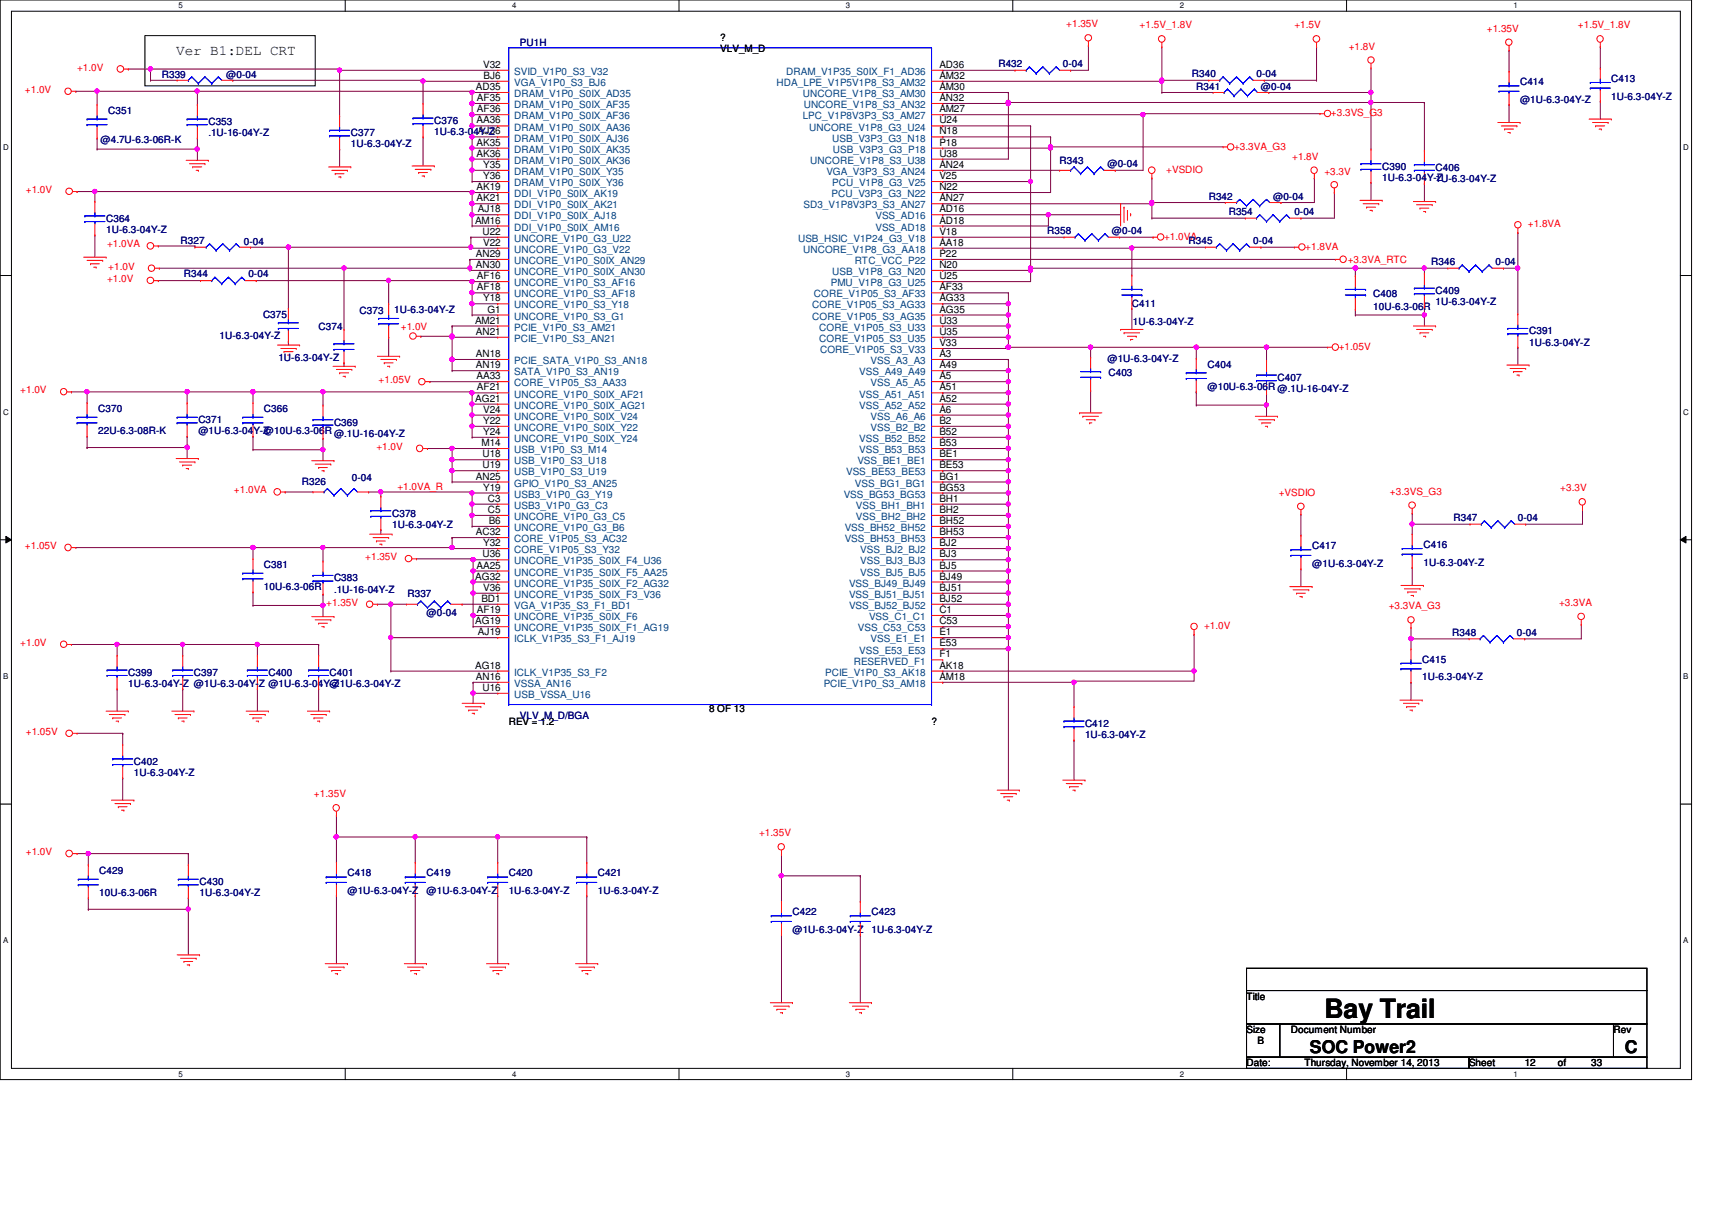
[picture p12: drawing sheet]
<svg xmlns="http://www.w3.org/2000/svg" width="297mm" height="210mm" viewBox="0 0 297 210" stroke-linecap="round" stroke-linejoin="round" font-family="sans-serif">
<defs><g id="words">
<text font-size="4.6" x="229.8" y="176.7">Bay Trail</text>
<g font-size="3">
<text x="227.3" y="182.6">SOC Power2</text>
<text x="281.9" y="182.6">C</text>
</g>
<text font-size="2.5" x="30.6" y="9.5">Ver B1:DEL CRT</text>
<g font-size="1.7" fill="#f00">
<text x="185" y="4.7">+1.35V</text>
<text x="197.7" y="4.9">+1.5V_1.8V</text>
<text x="224.6" y="4.9">+1.5V</text>
<text x="258" y="5.5">+1.35V</text>
<text x="273.8" y="4.9">+1.5V_1.8V</text>
<text x="234" y="8.6">+1.8V</text>
<text x="4.3" y="16.1">+1.0V</text>
<text x="13.4" y="12.2">+1.0V</text>
<text x="230.9" y="20.2">+3.3VS_G3</text>
<text x="214.1" y="26">+3.3VA_G3</text>
<text x="224.2" y="27.7">+1.8V</text>
<text x="4.5" y="33.5">+1.0V</text>
<text x="202.4" y="30">+VSDIO</text>
<text x="229.8" y="30.4">+3.3V</text>
<text x="202" y="41.6">+1.0VA</text>
<text x="265.1" y="39.5">+1.8VA</text>
<text x="18.6" y="42.9">+1.0VA</text>
<text x="18.8" y="46.8">+1.0V</text>
<text x="226.5" y="43.3">+1.8VA</text>
<text x="233.8" y="45.6">+3.3VA_RTC</text>
<text x="18.6" y="48.9">+1.0V</text>
<text x="69.6" y="57.2">+1.0V</text>
<text x="232.3" y="60.7">+1.05V</text>
<text x="3.5" y="68.2">+1.0V</text>
<text x="65.7" y="66.5">+1.05V</text>
<text x="65.3" y="78.1">+1.0V</text>
<text x="40.6" y="85.6">+1.0VA</text>
<text x="69" y="85">+1.0VA_R</text>
<text x="221.9" y="86">+VSDIO</text>
<text x="241.2" y="85.8">+3.3VS_G3</text>
<text x="270.7" y="85.2">+3.3V</text>
<text x="4.3" y="95.2">+1.05V</text>
<text x="63.4" y="97.2">+1.35V</text>
<text x="56.6" y="105.1">+1.35V</text>
<text x="241" y="105.7">+3.3VA_G3</text>
<text x="270.5" y="105.1">+3.3VA</text>
<text x="3.5" y="112.1">+1.0V</text>
<text x="208.9" y="109.1">+1.0V</text>
<text x="4.5" y="127.5">+1.05V</text>
<text x="54.5" y="138.3">+1.35V</text>
<text x="4.5" y="148.3">+1.0V</text>
<text x="131.7" y="145">+1.35V</text>
</g>
<g font-size="1.7">
<text x="83.8" y="11.8">V32</text>
<text x="125" y="9">VLV_M_D</text>
<text x="125" y="7">?</text>
<text x="163" y="11.8">AD36</text>
<text x="82.5" y="15.6">AD35</text>
<text x="82.8" y="17.5">AF35</text>
<text x="83.9" y="13.7">BJ6</text>
<text x="163" y="13.7">AM32</text>
<text x="163" y="15.6">AM30</text>
<text x="163" y="17.5">AN32</text>
<text x="82.7" y="21.4">AA36</text>
<text x="82.8" y="19.5">AF36</text>
<text x="82.9" y="23.3">AJ36</text>
<text x="163" y="19.5">AM27</text>
<text x="163" y="21.4">U24</text>
<text x="163" y="23.3">N18</text>
<text x="82.7" y="25.3">AK35</text>
<text x="82.7" y="27.2">AK36</text>
<text x="83.9" y="29.1">Y35</text>
<text x="163" y="27.2">U38</text>
<text x="163" y="25.3">P18</text>
<text x="163" y="29.1">AN24</text>
<text x="82.7" y="33">AK19</text>
<text x="82.7" y="34.9">AK21</text>
<text x="83.9" y="31.1">Y36</text>
<text x="163" y="31.1">V25</text>
<text x="163" y="33">N22</text>
<text x="163" y="34.9">AN27</text>
<text x="82.4" y="38.8">AM16</text>
<text x="82.9" y="36.8">AJ18</text>
<text x="83.7" y="40.7">U22</text>
<text x="163" y="36.8">AD16</text>
<text x="163" y="38.8">AD18</text>
<text x="163" y="40.7">V18</text>
<text x="82.5" y="44.6">AN29</text>
<text x="82.5" y="46.5">AN30</text>
<text x="83.8" y="42.6">V22</text>
<text x="163" y="44.6">P22</text>
<text x="163" y="46.5">N20</text>
<text x="163" y="42.6">AA18</text>
<text x="82.8" y="48.4">AF16</text>
<text x="82.8" y="50.4">AF18</text>
<text x="83.9" y="52.3">Y18</text>
<text x="163" y="50.4">AF33</text>
<text x="163" y="52.3">AG33</text>
<text x="163" y="48.4">U25</text>
<text x="82.4" y="56.1">AM21</text>
<text x="82.5" y="58.1">AN21</text>
<text x="84.6" y="54.2">G1</text>
<text x="163" y="54.2">AG35</text>
<text x="163" y="56.1">U33</text>
<text x="163" y="58.1">U35</text>
<text x="82.5" y="61.9">AN18</text>
<text x="82.5" y="63.9">AN19</text>
<text x="82.7" y="65.8">AA33</text>
<text x="163" y="60">V33</text>
<text x="163" y="61.9">A3</text>
<text x="163" y="65.8">A5</text>
<text x="163" y="63.9">A49</text>
<text x="82.5" y="69.7">AG21</text>
<text x="82.8" y="67.7">AF21</text>
<text x="83.8" y="71.6">V24</text>
<text x="163" y="71.6">A6</text>
<text x="163" y="67.7">A51</text>
<text x="163" y="69.7">A52</text>
<text x="83.6" y="77.4">M14</text>
<text x="83.9" y="75.4">Y24</text>
<text x="83.9" y="73.5">Y22</text>
<text x="163" y="73.5">B2</text>
<text x="163" y="75.4">B52</text>
<text x="163" y="77.4">B53</text>
<text x="82.5" y="83.2">AN25</text>
<text x="83.7" y="79.3">U18</text>
<text x="83.7" y="81.2">U19</text>
<text x="163" y="79.3">BE1</text>
<text x="163" y="81.2">BE53</text>
<text x="163" y="83.2">BG1</text>
<text x="83.9" y="85.1">Y19</text>
<text x="84.7" y="89">C5</text>
<text x="84.7" y="87">C3</text>
<text x="163" y="85.1">BG53</text>
<text x="163" y="87">BH1</text>
<text x="163" y="89">BH2</text>
<text x="82.5" y="92.8">AC32</text>
<text x="83.9" y="94.7">Y32</text>
<text x="84.8" y="90.9">B6</text>
<text x="163" y="90.9">BH52</text>
<text x="163" y="92.8">BH53</text>
<text x="163" y="94.7">BJ2</text>
<text x="82.5" y="100.5">AG32</text>
<text x="82.7" y="98.6">AA25</text>
<text x="83.7" y="96.7">U36</text>
<text x="163" y="96.7">BJ3</text>
<text x="163" y="98.6">BJ5</text>
<text x="163" y="100.5">BJ49</text>
<text x="82.8" y="106.3">AF19</text>
<text x="83.5" y="104.4">BD1</text>
<text x="83.8" y="102.5">V36</text>
<text x="163" y="102.5">BJ51</text>
<text x="163" y="104.4">BJ52</text>
<text x="163" y="106.3">C1</text>
<text x="82.5" y="108.3">AG19</text>
<text x="82.9" y="110.2">AJ19</text>
<text x="163" y="108.3">C53</text>
<text x="163" y="110.2">E1</text>
<text x="163" y="112.1">E53</text>
<text x="82.5" y="116">AG18</text>
<text x="82.5" y="117.9">AN16</text>
<text x="83.7" y="119.8">U16</text>
<text x="163" y="114">F1</text>
<text x="163" y="117.9">AM18</text>
<text x="163" y="116">AK18</text>
<text x="88.3" y="125.7">REV = 1.2</text>
<text x="123" y="123.4">8 OF 13</text>
<text x="161.6" y="125.7">?</text>
<text x="216.3" y="173.4">Title</text>
<text x="216.3" y="179.2">Size</text>
<text x="224" y="179.2">Document Number</text>
<text x="279.9" y="179.2">Rev</text>
<text x="216.3" y="185">Date:</text>
<text x="218.2" y="181.1">B</text>
<text x="226.3" y="185">Thursday, November 14, 2013</text>
<text x="254.9" y="185">Sheet</text>
<text x="264.5" y="185">12</text>
<text x="270.3" y="185">of</text>
<text x="276.1" y="185">33</text>
</g>
<g font-size="1.7" fill="#000080">
<text x="90.2" y="8">PU1H</text>
<text x="173.2" y="11.7">R432</text>
<text x="184.4" y="11.7">0-04</text>
<text x="28.1" y="13.6">R339</text>
<text x="39.2" y="13.6">@0-04</text>
<text x="206.8" y="13.4">R340</text>
<text x="207.6" y="15.5">R341</text>
<text x="218" y="13.4">0-04</text>
<text x="218.8" y="15.5">@0-04</text>
<text x="263.7" y="14.7">C414</text>
<text x="263.7" y="17.8">@1U-6.3-04Y-Z</text>
<text x="279.6" y="14.2">C413</text>
<text x="279.6" y="17.3">1U-6.3-04Y-Z</text>
<text x="18.8" y="19.8">C351</text>
<text x="36.1" y="21.7">C353</text>
<text x="36.1" y="23.6">.1U-16-04Y-Z</text>
<text x="60.9" y="23.6">C377</text>
<text x="75.4" y="21.5">C376</text>
<text x="75.4" y="23.5">1U-6.3-04Y-Z</text>
<text x="17.4" y="24.8">@4.7U-6.3-06R-K</text>
<text x="60.9" y="25.6">1U-6.3-04Y-Z</text>
<text x="183.9" y="28.4">R343</text>
<text x="192.1" y="29">@0-04</text>
<text x="239.8" y="29.4">C390</text>
<text x="249.1" y="29.6">C406</text>
<text x="209.7" y="34.6">R342</text>
<text x="220.9" y="34.6">@0-04</text>
<text x="239.8" y="31.4">1U-6.3-04Y-Z</text>
<text x="249.1" y="31.5">1U-6.3-04Y-Z</text>
<text x="18.4" y="38.5">C364</text>
<text x="18.4" y="40.4">1U-6.3-04Y-Z</text>
<text x="181.7" y="40.6">R358</text>
<text x="192.9" y="40.6">@0-04</text>
<text x="213.2" y="37.3">R354</text>
<text x="224.6" y="37.3">0-04</text>
<text x="31.3" y="42.4">R327</text>
<text x="42.3" y="42.5">0-04</text>
<text x="206.2" y="42.4">R345</text>
<text x="217.4" y="42.4">0-04</text>
<text x="248.3" y="46">R346</text>
<text x="259.5" y="46">0-04</text>
<text x="31.9" y="48.1">R344</text>
<text x="43.1" y="48.1">0-04</text>
<text x="196.4" y="53.2">C411</text>
<text x="238.2" y="51.4">C408</text>
<text x="238.2" y="53.8">10U-6.3-06R</text>
<text x="249.1" y="51.1">C409</text>
<text x="249.1" y="53">1U-6.3-04Y-Z</text>
<text x="38.1" y="58.8">1U-6.3-04Y-Z</text>
<text x="45.6" y="55.1">C375</text>
<text x="55.3" y="57.2">C374</text>
<text x="62.4" y="54.5">C373</text>
<text x="68.4" y="54.3">1U-6.3-04Y-Z</text>
<text x="196.6" y="56.4">1U-6.3-04Y-Z</text>
<text x="265.3" y="58">C391</text>
<text x="265.3" y="59.9">1U-6.3-04Y-Z</text>
<text x="48.3" y="62.6">1U-6.3-04Y-Z</text>
<text x="192.1" y="62.8">@1U-6.3-04Y-Z</text>
<text x="192.3" y="65.2">C403</text>
<text x="209.5" y="63.8">C404</text>
<text x="17.1" y="71.5">C370</text>
<text x="45.8" y="71.5">C366</text>
<text x="209.5" y="67.6">@10U-6.3-06R @.1U-16-04Y-Z</text>
<text x="221.7" y="66.1">C407</text>
<text x="17.1" y="75.4">22U-6.3-08R-K</text>
<text x="34.4" y="73.4">C371</text>
<text x="34.4" y="75.4">@1U-6.3-04Y-Z</text>
<text x="45.8" y="75.4">@10U-6.3-06R @.1U-16-04Y-Z</text>
<text x="58" y="73.8">C369</text>
<text x="61" y="83.5">0-04</text>
<text x="52.4" y="84.1">R326</text>
<text x="68" y="89.7">C378</text>
<text x="68" y="91.6">1U-6.3-04Y-Z</text>
<text x="227.7" y="95.2">C417</text>
<text x="247" y="95">C416</text>
<text x="252.2" y="90.4">R347</text>
<text x="263.4" y="90.4">0-04</text>
<text x="45.8" y="98.6">C381</text>
<text x="58" y="100.8">C383</text>
<text x="227.7" y="98.3">@1U-6.3-04Y-Z</text>
<text x="247" y="98.1">1U-6.3-04Y-Z</text>
<text x="45.8" y="102.4">10U-6.3-06R</text>
<text x="58" y="102.8">.1U-16-04Y-Z</text>
<text x="70.7" y="103.5">R337</text>
<text x="74" y="106.8">@0-04</text>
<text x="252" y="110.3">R348</text>
<text x="263.2" y="110.3">0-04</text>
<text x="22.3" y="117.3">C399</text>
<text x="22.3" y="119.2">1U-6.3-04Y-Z @1U-6.3-04Y-Z @1U-6.3-04Y-Z</text>
<text x="33.7" y="117.3">C397</text>
<text x="46.6" y="117.3">C400</text>
<text x="57.2" y="117.3">C401</text>
<text x="57.2" y="119.2">@1U-6.3-04Y-Z</text>
<text x="246.8" y="114.9">C415</text>
<text x="246.8" y="118">1U-6.3-04Y-Z</text>
<text x="90.2" y="124.8">VLV_M_D/BGA</text>
<text x="188.3" y="126.2">C412</text>
<text x="188.3" y="128.1">1U-6.3-04Y-Z</text>
<text x="23.2" y="132.7">C402</text>
<text x="23.2" y="134.6">1U-6.3-04Y-Z</text>
<text x="17.2" y="151.6">C429</text>
<text x="17.2" y="155.5">10U-6.3-06R</text>
<text x="34.6" y="153.5">C430</text>
<text x="34.6" y="155.5">1U-6.3-04Y-Z</text>
<text x="60.3" y="152">C418</text>
<text x="60.3" y="155.1">@1U-6.3-04Y-Z</text>
<text x="74" y="152">C419</text>
<text x="74" y="155.1">@1U-6.3-04Y-Z</text>
<text x="88.3" y="152">C420</text>
<text x="88.3" y="155.1">1U-6.3-04Y-Z</text>
<text x="103.7" y="152">C421</text>
<text x="103.7" y="155.1">1U-6.3-04Y-Z</text>
<text x="137.5" y="158.7">C422</text>
<text x="137.5" y="161.8">@1U-6.3-04Y-Z</text>
<text x="151.2" y="158.7">C423</text>
<text x="151.2" y="161.8">1U-6.3-04Y-Z</text>
</g>
<g font-size="1.7" fill="#004080">
<text x="89.2" y="16.8">DRAM_V1P0_S0IX_AD35</text>
<text x="89.2" y="13">SVID_V1P0_S3_V32</text>
<text x="89.2" y="14.9">VGA_V1P0_S3_BJ6</text>
<text x="134.7" y="14.9">HDA_LPE_V1P5V1P8_S3_AM32</text>
<text x="136.4" y="13">DRAM_V1P35_S0IX_F1_AD36</text>
<text x="139.3" y="16.8">UNCORE_V1P8_S3_AM30</text>
<text x="89.2" y="22.6">DRAM_V1P0_S0IX_AA36</text>
<text x="89.2" y="18.8">DRAM_V1P0_S0IX_AF35</text>
<text x="89.2" y="20.7">DRAM_V1P0_S0IX_AF36</text>
<text x="139.3" y="20.7">LPC_V1P8V3P3_S3_AM27</text>
<text x="139.4" y="18.8">UNCORE_V1P8_S3_AN32</text>
<text x="140.4" y="22.6">UNCORE_V1P8_G3_U24</text>
<text x="89.2" y="24.6">DRAM_V1P0_S0IX_AJ36</text>
<text x="89.2" y="26.5">DRAM_V1P0_S0IX_AK35</text>
<text x="89.2" y="28.4">DRAM_V1P0_S0IX_AK36</text>
<text x="140.6" y="28.4">UNCORE_V1P8_S3_U38</text>
<text x="144.4" y="24.6">USB_V3P3_G3_N18</text>
<text x="144.5" y="26.5">USB_V3P3_G3_P18</text>
<text x="89.2" y="34.2">DDI_V1P0_S0IX_AK19</text>
<text x="89.2" y="30.4">DRAM_V1P0_S0IX_Y35</text>
<text x="89.2" y="32.3">DRAM_V1P0_S0IX_Y36</text>
<text x="143.4" y="30.4">VGA_V3P3_S3_AN24</text>
<text x="144.3" y="34.2">PCU_V3P3_G3_N22</text>
<text x="144.4" y="32.3">PCU_V1P8_G3_V25</text>
<text x="89.2" y="38.1">DDI_V1P0_S0IX_AJ18</text>
<text x="89.2" y="36.2">DDI_V1P0_S0IX_AK21</text>
<text x="89.2" y="40">DDI_V1P0_S0IX_AM16</text>
<text x="89.2" y="42">UNCORE_V1P0_G3_U22</text>
<text x="138.5" y="42">USB_HSIC_V1P24_G3_V18</text>
<text x="139.4" y="36.2">SD3_V1P8V3P3_S3_AN27</text>
<text x="151.9" y="38.1">VSS_AD16</text>
<text x="151.9" y="40">VSS_AD18</text>
<text x="89.2" y="45.8">UNCORE_V1P0_S0IX_AN29</text>
<text x="89.2" y="47.7">UNCORE_V1P0_S0IX_AN30</text>
<text x="89.2" y="43.9">UNCORE_V1P0_G3_V22</text>
<text x="139.4" y="43.9">UNCORE_V1P8_G3_AA18</text>
<text x="144.4" y="47.7">USB_V1P8_G3_N20</text>
<text x="148.3" y="45.8">RTC_VCC_P22</text>
<text x="89.2" y="49.7">UNCORE_V1P0_S3_AF16</text>
<text x="89.2" y="51.6">UNCORE_V1P0_S3_AF18</text>
<text x="89.2" y="53.5">UNCORE_V1P0_S3_Y18</text>
<text x="140.9" y="53.5">CORE_V1P05_S3_AG33</text>
<text x="141.2" y="51.6">CORE_V1P05_S3_AF33</text>
<text x="144.1" y="49.7">PMU_V1P8_G3_U25</text>
<text x="89.2" y="55.5">UNCORE_V1P0_S3_G1</text>
<text x="89.2" y="59.3">PCIE_V1P0_S3_AN21</text>
<text x="89.2" y="57.4">PCIE_V1P0_S3_AM21</text>
<text x="140.9" y="55.5">CORE_V1P05_S3_AG35</text>
<text x="142.2" y="57.4">CORE_V1P05_S3_U33</text>
<text x="142.2" y="59.3">CORE_V1P05_S3_U35</text>
<text x="89.2" y="63.2">PCIE_SATA_V1P0_S3_AN18</text>
<text x="89.2" y="65.1">SATA_V1P0_S3_AN19</text>
<text x="142.3" y="61.3">CORE_V1P05_S3_V33</text>
<text x="149.1" y="65.1">VSS_A49_A49</text>
<text x="151" y="63.2">VSS_A3_A3</text>
<text x="89.2" y="67">CORE_V1P05_S3_AA33</text>
<text x="89.2" y="69">UNCORE_V1P0_S0IX_AF21</text>
<text x="89.2" y="70.9">UNCORE_V1P0_S0IX_AG21</text>
<text x="149.1" y="69">VSS_A51_A51</text>
<text x="149.1" y="70.9">VSS_A52_A52</text>
<text x="151" y="67">VSS_A5_A5</text>
<text x="89.2" y="72.8">UNCORE_V1P0_S0IX_V24</text>
<text x="89.2" y="76.7">UNCORE_V1P0_S0IX_Y24</text>
<text x="89.2" y="74.8">UNCORE_V1P0_S0IX_Y22</text>
<text x="149.1" y="76.7">VSS_B52_B52</text>
<text x="151" y="72.8">VSS_A6_A6</text>
<text x="151" y="74.8">VSS_B2_B2</text>
<text x="89.2" y="78.6">USB_V1P0_S3_M14</text>
<text x="89.2" y="80.6">USB_V1P0_S3_U18</text>
<text x="89.2" y="82.5">USB_V1P0_S3_U19</text>
<text x="146.8" y="82.5">VSS_BE53_BE53</text>
<text x="148.8" y="80.6">VSS_BE1_BE1</text>
<text x="149.1" y="78.6">VSS_B53_B53</text>
<text x="89.2" y="84.4">GPIO_V1P0_S3_AN25</text>
<text x="89.2" y="88.3">USB3_V1P0_G3_C3</text>
<text x="89.2" y="86.3">USB3_V1P0_G3_Y19</text>
<text x="146.4" y="86.3">VSS_BG53_BG53</text>
<text x="148.3" y="84.4">VSS_BG1_BG1</text>
<text x="148.5" y="88.3">VSS_BH1_BH1</text>
<text x="89.2" y="94.1">CORE_V1P05_S3_AC32</text>
<text x="89.2" y="96">CORE_V1P05_S3_Y32</text>
<text x="89.2" y="92.1">UNCORE_V1P0_G3_B6</text>
<text x="89.2" y="90.2">UNCORE_V1P0_G3_C5</text>
<text x="146.6" y="92.1">VSS_BH52_BH52</text>
<text x="146.6" y="94.1">VSS_BH53_BH53</text>
<text x="148.5" y="90.2">VSS_BH2_BH2</text>
<text x="149.3" y="96">VSS_BJ2_BJ2</text>
<text x="89.2" y="99.9">UNCORE_V1P35_S0IX_F5_AA25</text>
<text x="89.2" y="97.9">UNCORE_V1P35_S0IX_F4_U36</text>
<text x="89.2" y="101.8">UNCORE_V1P35_S0IX_F2_AG32</text>
<text x="147.3" y="101.8">VSS_BJ49_BJ49</text>
<text x="149.3" y="97.9">VSS_BJ3_BJ3</text>
<text x="149.3" y="99.9">VSS_BJ5_BJ5</text>
<text x="89.2" y="105.6">VGA_V1P35_S3_F1_BD1</text>
<text x="89.2" y="107.6">UNCORE_V1P35_S0IX_F6</text>
<text x="89.2" y="103.7">UNCORE_V1P35_S0IX_F3_V36</text>
<text x="147.3" y="103.7">VSS_BJ51_BJ51</text>
<text x="147.3" y="105.6">VSS_BJ52_BJ52</text>
<text x="150.8" y="107.6">VSS_C1_C1</text>
<text x="89.2" y="111.4">ICLK_V1P35_S3_F1_AJ19</text>
<text x="89.2" y="109.5">UNCORE_V1P35_S0IX_F1_AG19</text>
<text x="148.8" y="109.5">VSS_C53_C53</text>
<text x="149.1" y="113.4">VSS_E53_E53</text>
<text x="151" y="111.4">VSS_E1_E1</text>
<text x="89.2" y="119.2">VSSA_AN16</text>
<text x="89.2" y="117.2">ICLK_V1P35_S3_F2</text>
<text x="142.9" y="119.2">PCIE_V1P0_S3_AM18</text>
<text x="143.2" y="117.2">PCIE_V1P0_S3_AK18</text>
<text x="148.1" y="115.3">RESERVED_F1</text>
<text x="89.2" y="121.1">USB_VSSA_U16</text>
</g>
<g font-size="1.4">
<text x="30.9" y="1.4">5</text>
<text x="88.9" y="1.4">4</text>
<text x="146.8" y="1.4">3</text>
<text x="204.7" y="1.4">2</text>
<text x="262.6" y="1.4">1</text>
<text x=".5" y="26.1">D</text>
<text x="292.1" y="26.1">D</text>
<text x=".5" y="71.9">C</text>
<text x="292.1" y="71.9">C</text>
<text x=".5" y="117.8">B</text>
<text x="292.1" y="117.8">B</text>
<text x=".5" y="163.6">A</text>
<text x="292.1" y="163.6">A</text>
<text x="30.9" y="186.8">5</text>
<text x="88.9" y="186.8">4</text>
<text x="146.8" y="186.8">3</text>
<text x="204.7" y="186.8">2</text>
<text x="262.6" y="186.8">1</text>
</g>
</g></defs>
<path d="M0 0h293.5v187.3h-293.5zM2 1.9h289.5v183.4h-289.5z" fill="none" stroke="#000" stroke-width=".17"/>
<g fill="#fff">
<path d="M30.9 .2h.8v1.5h-.8z"/>
<path d="M30.9 185.5h.8v1.6h-.8z"/>
</g>
<path d="M59.9 0v1.9M59.9 185.3v2" fill="none" stroke="#000" stroke-width=".17"/>
<g fill="#fff">
<path d="M88.9 .2h.7v1.5h-.7z"/>
<path d="M88.9 185.5h.7v1.6h-.7z"/>
</g>
<path d="M117.8 0v1.9M117.8 185.3v2" fill="none" stroke="#000" stroke-width=".17"/>
<g fill="#fff">
<path d="M146.8 .2h.7v1.5h-.7z"/>
<path d="M146.8 185.5h.7v1.6h-.7z"/>
</g>
<path d="M175.7 0v1.9M175.7 185.3v2" fill="none" stroke="#000" stroke-width=".17"/>
<g fill="#fff">
<path d="M204.7 .2h.7v1.5h-.7z"/>
<path d="M204.7 185.5h.7v1.6h-.7z"/>
</g>
<path d="M233.6 0v1.9M233.6 185.3v2" fill="none" stroke="#000" stroke-width=".17"/>
<g fill="#fff">
<path d="M262.6 .2h.8v1.5h-.8z"/>
<path d="M262.6 185.5h.8v1.6h-.8z"/>
<path d="M.5 24.8h1v1.6h-1z"/>
<path d="M292.1 24.8h.9v1.6h-.9z"/>
<path d="M.5 70.7h1v1.5h-1z"/>
<path d="M292.1 70.7h.9v1.5h-.9z"/>
</g>
<path d="M0 47.8h2M291.5 47.8h2" fill="none" stroke="#000" stroke-width=".17"/>
<g fill="#fff">
<path d="M.5 116.5h.9v1.6h-.9z"/>
<path d="M292.1 116.5h.8v1.6h-.8z"/>
</g>
<path d="M0 93.6h2M1 93l1 .6-1 .6zM291.5 93.6l1-.6v1.2zM291.5 93.6h2" fill="none" stroke="#000" stroke-width=".17"/>
<path d="M1 93l1 .6-1 .6zM291.5 93.6l1-.6v1.2z" fill="#000"/>
<g fill="#fff">
<path d="M.5 162.4h.9v1.5h-.9z"/>
<path d="M292.1 162.4h.8v1.5h-.8z"/>
</g>
<path d="M25.1 6.2h29.6v8.7h-29.6zM0 139.5h2M291.5 139.5h2" fill="none" stroke="#000" stroke-width=".17"/>
<path d="M163.6 45h.1M163.6 45h68.1M49.5 85.3h.1M49.5 85.3h4.8M81.9 85.5h.1M81.9 85.5h4.5" fill="none" stroke="#800040" stroke-width=".17"/>
<circle cx="81.9" cy="85.5" r=".38" fill="#f0f"/>
<circle cx="81.9" cy="85.5" r=".38" fill="none" stroke="#f0f" stroke-width=".17"/>
<path d="M81.9 85.5h.1M81.9 87.5h.1M81.9 85.5v2M81.9 87.5h4.5" fill="none" stroke="#800040" stroke-width=".17"/>
<circle cx="81.9" cy="87.4" r=".37" fill="#f0f"/>
<circle cx="81.9" cy="87.4" r=".37" fill="none" stroke="#f0f" stroke-width=".17"/>
<path d="M66.1 85.3h.1M66.1 85.3h15.8M81.9 87.5h.1M81.9 89.4h.1M81.9 87.5v1.9M81.9 89.4h4.5" fill="none" stroke="#800040" stroke-width=".17"/>
<circle cx="81.9" cy="89.4" r=".37" fill="#f0f"/>
<circle cx="81.9" cy="89.4" r=".37" fill="none" stroke="#f0f" stroke-width=".17"/>
<path d="M27.5 42.7h.1M27.5 42.7h6.3M50 42.9h.1M50 42.9h31.7M81.7 41.1h.1M81.7 43.1h.1M81.7 41.1h4.7M81.7 43.1h4.7M81.9 89.4h.1M81.9 91.3h.1M81.9 89.4v1.9M81.9 91.3h4.5" fill="none" stroke="#800040" stroke-width=".17"/>
<circle cx="81.7" cy="42.9" r=".37" fill="#f0f"/>
<circle cx="81.7" cy="42.9" r=".37" fill="none" stroke="#f0f" stroke-width=".17"/>
<path d="M22.3 12h.1M22.3 12h3.8M26.1 12h.1M26.1 13.9h.1M26.1 13.9h4.6M26.1 12v1.9M40.4 13.9h.1M40.4 13.9h33M58.9 12.2h.1M58.9 12.2h27.5M81.9 17.9h.1M81.9 17.9h4.5" fill="none" stroke="#800040" stroke-width=".17"/>
<circle cx="81.9" cy="17.9" r=".38" fill="#f0f"/>
<circle cx="81.9" cy="17.9" r=".38" fill="none" stroke="#f0f" stroke-width=".17"/>
<path d="M81.9 17.9h.1M81.9 19.9h.1M81.9 17.9v2M81.9 19.9h4.5" fill="none" stroke="#800040" stroke-width=".17"/>
<circle cx="81.9" cy="19.9" r=".37" fill="#f0f"/>
<circle cx="81.9" cy="19.9" r=".37" fill="none" stroke="#f0f" stroke-width=".17"/>
<path d="M81.9 19.9h.1M81.9 19.9v1.9M81.9 21.8h.1M81.9 21.8h4.5" fill="none" stroke="#800040" stroke-width=".17"/>
<circle cx="81.9" cy="21.8" r=".37" fill="#f0f"/>
<circle cx="81.9" cy="21.8" r=".37" fill="none" stroke="#f0f" stroke-width=".17"/>
<path d="M81.9 23.7h.1M81.9 23.7v2M81.9 23.7h4.5" fill="none" stroke="#800040" stroke-width=".17"/>
<circle cx="81.9" cy="23.7" r=".37" fill="#f0f"/>
<circle cx="81.9" cy="23.7" r=".37" fill="none" stroke="#f0f" stroke-width=".17"/>
<path d="M81.9 25.7h.1M81.9 25.7h4.5" fill="none" stroke="#800040" stroke-width=".17"/>
<circle cx="81.9" cy="25.7" r=".37" fill="#f0f"/>
<circle cx="81.9" cy="25.7" r=".37" fill="none" stroke="#f0f" stroke-width=".17"/>
<path d="M81.9 27.6h.1M81.9 27.6h4.5" fill="none" stroke="#800040" stroke-width=".17"/>
<circle cx="81.9" cy="27.6" r=".38" fill="#f0f"/>
<circle cx="81.9" cy="27.6" r=".38" fill="none" stroke="#f0f" stroke-width=".17"/>
<path d="M81.9 25.7h.1M81.9 27.6h.1M81.9 29.5h.1M81.9 25.7v3.8M81.9 29.5h4.5" fill="none" stroke="#800040" stroke-width=".17"/>
<circle cx="81.9" cy="29.5" r=".37" fill="#f0f"/>
<circle cx="81.9" cy="29.5" r=".37" fill="none" stroke="#f0f" stroke-width=".17"/>
<path d="M81.9 16h.1M81.9 16h4.5M81.9 31.5h.1M81.9 29.5h.1M81.9 31.5h4.5M81.9 29.5v2" fill="none" stroke="#800040" stroke-width=".17"/>
<circle cx="81.9" cy="16" r=".37" fill="#f0f"/>
<circle cx="81.9" cy="16" r=".37" fill="none" stroke="#f0f" stroke-width=".17"/>
<path d="M34.2 15.8h.1M34.2 15.8h47.7" fill="none" stroke="#800040" stroke-width=".17"/>
<circle cx="34.2" cy="15.8" r=".37" fill="#f0f"/>
<circle cx="34.2" cy="15.8" r=".37" fill="none" stroke="#f0f" stroke-width=".17"/>
<path d="M81.9 33.4h.1M81.9 33.4h4.5" fill="none" stroke="#800040" stroke-width=".17"/>
<circle cx="81.9" cy="33.4" r=".37" fill="#f0f"/>
<circle cx="81.9" cy="33.4" r=".37" fill="none" stroke="#f0f" stroke-width=".17"/>
<path d="M81.9 33.4h.1M81.9 35.3h.1M81.9 33.4v1.9M81.9 35.3h4.5" fill="none" stroke="#800040" stroke-width=".17"/>
<circle cx="81.9" cy="35.3" r=".37" fill="#f0f"/>
<circle cx="81.9" cy="35.3" r=".37" fill="none" stroke="#f0f" stroke-width=".17"/>
<path d="M81.9 37.3h.1M81.9 39.2h.1M81.9 37.3v1.9M81.9 39.2h4.5M81.9 37.3h4.5" fill="none" stroke="#800040" stroke-width=".17"/>
<circle cx="81.9" cy="37.2" r=".38" fill="#f0f"/>
<circle cx="81.9" cy="37.2" r=".38" fill="none" stroke="#f0f" stroke-width=".17"/>
<path d="M16.5 33.2h.1M16.5 33.2h65.4M81.9 35.3h.1M81.9 35.3v2" fill="none" stroke="#800040" stroke-width=".17"/>
<circle cx="16.4" cy="33.2" r=".37" fill="#f0f"/>
<circle cx="16.4" cy="33.2" r=".37" fill="none" stroke="#f0f" stroke-width=".17"/>
<path d="M81.5 46.5h.1M81.5 45h.1M81.5 46.9h.1M81.5 46.5v.4M81.5 45h4.9M81.5 46.9h4.9M81.9 68.2h.1M81.9 68.2v1.9" fill="none" stroke="#800040" stroke-width=".17"/>
<circle cx="81.9" cy="68.1" r=".37" fill="#f0f"/>
<circle cx="81.9" cy="68.1" r=".37" fill="none" stroke="#f0f" stroke-width=".17"/>
<path d="M81.9 70.1h.1M81.9 70.1h4.5" fill="none" stroke="#800040" stroke-width=".17"/>
<circle cx="81.9" cy="70.1" r=".37" fill="#f0f"/>
<circle cx="81.9" cy="70.1" r=".37" fill="none" stroke="#f0f" stroke-width=".17"/>
<path d="M81.9 72h.1M81.9 72h4.5" fill="none" stroke="#800040" stroke-width=".17"/>
<circle cx="81.9" cy="72" r=".37" fill="#f0f"/>
<circle cx="81.9" cy="72" r=".37" fill="none" stroke="#f0f" stroke-width=".17"/>
<path d="M81.9 70.1h.1M81.9 74h.1M81.9 70.1v1.9M81.9 74h4.5" fill="none" stroke="#800040" stroke-width=".17"/>
<circle cx="81.9" cy="73.9" r=".37" fill="#f0f"/>
<circle cx="81.9" cy="73.9" r=".37" fill="none" stroke="#f0f" stroke-width=".17"/>
<path d="M59.7 46.5h.1M59.7 46.5h21.8M81.9 72h.1M81.9 74h.1M81.9 75.9h.1M81.9 72v3.9M81.9 75.9h4.5" fill="none" stroke="#800040" stroke-width=".17"/>
<circle cx="81.5" cy="46.5" r=".37" fill="#f0f"/>
<circle cx="81.5" cy="46.5" r=".37" fill="none" stroke="#f0f" stroke-width=".17"/>
<path d="M27.5 48.7h.1M27.5 48.7h7.3M44.4 48.7h.1M44.4 48.7h23M81.9 52.7h.1M81.9 50.8h.1M81.9 52.7v2M81.9 50.8h4.5" fill="none" stroke="#800040" stroke-width=".17"/>
<circle cx="81.9" cy="50.8" r=".37" fill="#f0f"/>
<circle cx="81.9" cy="50.8" r=".37" fill="none" stroke="#f0f" stroke-width=".17"/>
<path d="M81.9 48.9h.1M81.9 48.9v1.9" fill="none" stroke="#800040" stroke-width=".17"/>
<circle cx="81.9" cy="48.8" r=".37" fill="#f0f"/>
<circle cx="81.9" cy="48.8" r=".37" fill="none" stroke="#f0f" stroke-width=".17"/>
<path d="M81.9 50.8h.1M81.9 52.7h.1M81.9 50.8v1.9M81.9 52.7h4.5" fill="none" stroke="#800040" stroke-width=".17"/>
<circle cx="81.9" cy="52.7" r=".37" fill="#f0f"/>
<circle cx="81.9" cy="52.7" r=".37" fill="none" stroke="#f0f" stroke-width=".17"/>
<path d="M16.8 25.9h.1M16.8 25.9h17.4M81.9 54.7h.1M81.9 48.9h.1M81.9 54.7h4.5M81.9 48.9h4.5" fill="none" stroke="#800040" stroke-width=".17"/>
<circle cx="34.2" cy="25.9" r=".38" fill="#f0f"/>
<circle cx="34.2" cy="25.9" r=".38" fill="none" stroke="#f0f" stroke-width=".17"/>
<g fill="none" stroke="#800040" stroke-width=".17">
<path d="M13.2 15.8h.1M13.2 15.8h21M16.8 15.8h.1M16.8 15.8v2.4M34.2 15.8h.1M34.2 15.8v2.4M81.9 16h.1M81.9 16v1.9M16.8 24h.1M16.8 24v1.9M34.2 25.9h.1M34.2 24h.1"/>
<path d="M34.2 24v3.8M81.9 21.8h.1M81.9 21.8v1.9"/>
</g>
<circle cx="16.8" cy="15.8" r=".37" fill="#f0f"/>
<circle cx="16.8" cy="15.8" r=".37" fill="none" stroke="#f0f" stroke-width=".17"/>
<path d="M13.4 33.2h.1M13.4 33.2h3.1M16.5 33.2h.1M16.5 33.2v1.8M16.5 40.8h.1M16.5 40.8v3.8M12.4 68h.1M12.4 68h2.7" fill="none" stroke="#800040" stroke-width=".17"/>
<circle cx="15.1" cy="67.9" r=".38" fill="#f0f"/>
<circle cx="15.1" cy="67.9" r=".38" fill="none" stroke="#f0f" stroke-width=".17"/>
<path d="M43.9 78h.1M43.9 78h12.1M81.9 68.2h.1M81.9 68.2h4.5" fill="none" stroke="#800040" stroke-width=".17"/>
<circle cx="56" cy="78" r=".37" fill="#f0f"/>
<circle cx="56" cy="78" r=".37" fill="none" stroke="#f0f" stroke-width=".17"/>
<path d="M15.1 77.6h.1M15.1 77.6h17.4M43.9 68h.1M43.9 75.7h.1M43.9 68v1.9M43.9 75.7v2.3M56 76.1h.1M56 78h.1M56 68h.1M56 68v2.3M56 76.1v3.8" fill="none" stroke="#800040" stroke-width=".17"/>
<circle cx="32.5" cy="77.6" r=".38" fill="#f0f"/>
<circle cx="32.5" cy="77.6" r=".38" fill="none" stroke="#f0f" stroke-width=".17"/>
<path d="M15.1 77.6h.1M15.1 68h.1M15.1 68v1.9M15.1 75.7v1.9M15.1 68h17.4M32.5 68h.1M32.5 77.6h.1M32.5 75.7h.1M32.5 68v1.9M32.5 75.7v3.8" fill="none" stroke="#800040" stroke-width=".17"/>
<circle cx="32.5" cy="67.9" r=".38" fill="#f0f"/>
<circle cx="32.5" cy="67.9" r=".38" fill="none" stroke="#f0f" stroke-width=".17"/>
<path d="M32.5 68h11.4M43.9 68h.1" fill="none" stroke="#800040" stroke-width=".17"/>
<circle cx="43.9" cy="67.9" r=".38" fill="#f0f"/>
<circle cx="43.9" cy="67.9" r=".38" fill="none" stroke="#f0f" stroke-width=".17"/>
<path d="M67.4 48.7h.1M67.4 48.7v4M56 68h25.9M81.9 68h.1" fill="none" stroke="#800040" stroke-width=".17"/>
<circle cx="67.4" cy="48.6" r=".38" fill="#f0f"/>
<circle cx="67.4" cy="48.6" r=".38" fill="none" stroke="#f0f" stroke-width=".17"/>
<path d="M33.8 42.7h.1M33.8 42.7v.2M59.7 46.5h.1M59.7 46.5v10.6M67.4 58.5h.1M67.4 48.7h.1M67.4 58.5v3.3M67.4 48.7h14.5" fill="none" stroke="#800040" stroke-width=".17"/>
<circle cx="59.7" cy="46.5" r=".37" fill="#f0f"/>
<circle cx="59.7" cy="46.5" r=".37" fill="none" stroke="#f0f" stroke-width=".17"/>
<path d="M27.6 46.5h.1M27.6 46.5h32.1M50 42.9h.1M50 42.9v10.6M59.7 62.9h.1M59.7 62.9v.6" fill="none" stroke="#800040" stroke-width=".17"/>
<circle cx="50" cy="42.9" r=".37" fill="#f0f"/>
<circle cx="50" cy="42.9" r=".37" fill="none" stroke="#f0f" stroke-width=".17"/>
<path d="M73.4 14.1h.1M73.4 14.1v3.8M73.4 14.1h13M73.4 23.7h.1M73.4 23.7v5.1M43.5 42.9h.1M43.5 42.9h6.5M50 59.3h.1M50 59.3v.6" fill="none" stroke="#800040" stroke-width=".17"/>
<circle cx="73.4" cy="14.1" r=".37" fill="#f0f"/>
<circle cx="73.4" cy="14.1" r=".37" fill="none" stroke="#f0f" stroke-width=".17"/>
<path d="M58.9 12.2h.1M58.9 12.2v7.9" fill="none" stroke="#800040" stroke-width=".17"/>
<circle cx="58.9" cy="12.2" r=".37" fill="#f0f"/>
<circle cx="58.9" cy="12.2" r=".37" fill="none" stroke="#f0f" stroke-width=".17"/>
<path d="M26.1 12h.1M26.1 12h32.8M58.9 25.9h.1M58.9 25.9v3.1" fill="none" stroke="#800040" stroke-width=".17"/>
<circle cx="26.1" cy="12" r=".37" fill="#f0f"/>
<circle cx="26.1" cy="12" r=".37" fill="none" stroke="#f0f" stroke-width=".17"/>
<path d="M78.4 79.8h.1M78.4 77.8h.1M78.4 79.8h8M78.4 77.8h8" fill="none" stroke="#800040" stroke-width=".17"/>
<circle cx="78.4" cy="77.8" r=".37" fill="#f0f"/>
<circle cx="78.4" cy="77.8" r=".37" fill="none" stroke="#f0f" stroke-width=".17"/>
<path d="M66.1 85.3h.1M66.1 85.3v.8M78.4 81.7h.1M78.4 83.6h.1M78.4 93.3h.1M78.4 81.7h8M78.4 83.6h8M78.4 93.3h8" fill="none" stroke="#800040" stroke-width=".17"/>
<circle cx="66" cy="85.3" r=".37" fill="#f0f"/>
<circle cx="66" cy="85.3" r=".37" fill="none" stroke="#f0f" stroke-width=".17"/>
<path d="M64 85.3h.1M64 85.3h2.1M66.1 91.9h.1M66.1 91.9v.8M43.9 105h.1M43.9 105h12.1" fill="none" stroke="#800040" stroke-width=".17"/>
<circle cx="56" cy="105" r=".37" fill="#f0f"/>
<circle cx="56" cy="105" r=".37" fill="none" stroke="#f0f" stroke-width=".17"/>
<path d="M43.9 95h.1M43.9 95v1.9M43.9 95h12.1M56 95h.1M43.9 102.7h.1M43.9 102.7v2.3M56 103.1h.1M56 103.1v1.9" fill="none" stroke="#800040" stroke-width=".17"/>
<circle cx="43.9" cy="95" r=".37" fill="#f0f"/>
<circle cx="43.9" cy="95" r=".37" fill="none" stroke="#f0f" stroke-width=".17"/>
<circle cx="56" cy="95" r=".37" fill="#f0f"/>
<circle cx="56" cy="95" r=".37" fill="none" stroke="#f0f" stroke-width=".17"/>
<path d="M13.2 95h30.7M43.9 95h.1M56 95h.1M56 95v2.3M56 105h.1M56 105v2" fill="none" stroke="#800040" stroke-width=".17"/>
<circle cx="43.9" cy="95" r=".37" fill="#f0f"/>
<circle cx="43.9" cy="95" r=".37" fill="none" stroke="#f0f" stroke-width=".17"/>
<path d="M56 95h22.4M78.4 95h.1" fill="none" stroke="#800040" stroke-width=".17"/>
<circle cx="78.4" cy="95" r=".37" fill="#f0f"/>
<circle cx="78.4" cy="95" r=".37" fill="none" stroke="#f0f" stroke-width=".17"/>
<path d="M82.1 97.1h.1M82.1 99.1h.1M82.1 97.1v5.8M82.1 97.1h4.3M82.1 101h.1" fill="none" stroke="#800040" stroke-width=".17"/>
<circle cx="82.1" cy="97.1" r=".37" fill="#f0f"/>
<circle cx="82.1" cy="97.1" r=".37" fill="none" stroke="#f0f" stroke-width=".17"/>
<path d="M82.1 102.9h.1M82.1 102.9h4.3" fill="none" stroke="#800040" stroke-width=".17"/>
<circle cx="82.1" cy="102.9" r=".37" fill="#f0f"/>
<circle cx="82.1" cy="102.9" r=".37" fill="none" stroke="#f0f" stroke-width=".17"/>
<path d="M82.1 99.1h.1M82.1 99.1h4.3" fill="none" stroke="#800040" stroke-width=".17"/>
<circle cx="82.1" cy="99" r=".37" fill="#f0f"/>
<circle cx="82.1" cy="99" r=".37" fill="none" stroke="#f0f" stroke-width=".17"/>
<path d="M82.1 101h.1M82.1 101h4.3" fill="none" stroke="#800040" stroke-width=".17"/>
<circle cx="82.1" cy="100.9" r=".37" fill="#f0f"/>
<circle cx="82.1" cy="100.9" r=".37" fill="none" stroke="#f0f" stroke-width=".17"/>
<path d="M82.1 106.8h.1M82.1 106.8v1.9" fill="none" stroke="#800040" stroke-width=".17"/>
<circle cx="82.1" cy="106.7" r=".37" fill="#f0f"/>
<circle cx="82.1" cy="106.7" r=".37" fill="none" stroke="#f0f" stroke-width=".17"/>
<path d="M67.8 110.6h.1M67.8 110.6h18.6M82.1 108.7h.1M82.1 106.8h.1M82.1 108.7h4.3M82.1 106.8h4.3" fill="none" stroke="#800040" stroke-width=".17"/>
<circle cx="67.8" cy="110.6" r=".37" fill="#f0f"/>
<circle cx="67.8" cy="110.6" r=".37" fill="none" stroke="#f0f" stroke-width=".17"/>
<path d="M67.8 104.8h.1M67.8 104.8v5.8" fill="none" stroke="#800040" stroke-width=".17"/>
<circle cx="67.8" cy="104.8" r=".38" fill="#f0f"/>
<circle cx="67.8" cy="104.8" r=".38" fill="none" stroke="#f0f" stroke-width=".17"/>
<path d="M78.4 79.8h.1M78.4 79.8v1.9M72.3 96.9h.1M72.3 96.9h9.8M65.5 104.8h.1M65.5 104.8h2.3M67.8 110.6h.1M67.8 116.4h.1M67.8 110.6v5.8M67.8 116.4h18.6M82.1 102.9h.1M82.1 102.9v3.9" fill="none" stroke="#800040" stroke-width=".17"/>
<circle cx="78.4" cy="79.7" r=".37" fill="#f0f"/>
<circle cx="78.4" cy="79.7" r=".37" fill="none" stroke="#f0f" stroke-width=".17"/>
<path d="M78.4 77.8h.1M78.4 77.8v2M82.1 118.4h.1M82.1 118.4v1.9" fill="none" stroke="#800040" stroke-width=".17"/>
<circle cx="82.1" cy="120.2" r=".37" fill="#f0f"/>
<circle cx="82.1" cy="120.2" r=".37" fill="none" stroke="#f0f" stroke-width=".17"/>
<path d="M43.9 68h12.1M56 68h.1M82.1 118.4h.1M82.1 118.4h4.3M82.1 120.3h.1M82.1 120.3h4.3M82.1 120.3v1.7" fill="none" stroke="#800040" stroke-width=".17"/>
<circle cx="43.9" cy="67.9" r=".38" fill="#f0f"/>
<circle cx="43.9" cy="67.9" r=".38" fill="none" stroke="#f0f" stroke-width=".17"/>
<circle cx="56" cy="67.9" r=".38" fill="#f0f"/>
<circle cx="56" cy="67.9" r=".38" fill="none" stroke="#f0f" stroke-width=".17"/>
<path d="M163.6 14.1h.1M163.6 14.1h38M185.8 12.2h.1M188.8 7.9h.1M188.8 7.9v4.3h-3" fill="none" stroke="#800040" stroke-width=".17"/>
<circle cx="201.6" cy="14.1" r=".37" fill="#f0f"/>
<circle cx="201.6" cy="14.1" r=".37" fill="none" stroke="#f0f" stroke-width=".17"/>
<path d="M201.6 13.9h.1M201.6 8.1v5.8M201.6 13.9h8.1" fill="none" stroke="#800040" stroke-width=".17"/>
<circle cx="201.6" cy="13.9" r=".37" fill="#f0f"/>
<circle cx="201.6" cy="13.9" r=".37" fill="none" stroke="#f0f" stroke-width=".17"/>
<path d="M201.6 16h.1M201.6 16h8.9M219.4 13.9h.1M219.4 13.9h9M220.1 16h.1M220.1 16h17.8" fill="none" stroke="#800040" stroke-width=".17"/>
<circle cx="237.8" cy="16" r=".37" fill="#f0f"/>
<circle cx="237.8" cy="16" r=".37" fill="none" stroke="#f0f" stroke-width=".17"/>
<path d="M163.6 16h.1M163.6 16h11.4M175 17.9h.1M175 17.9v9.7M228.4 13.9h.1M228.4 8.1v5.8M237.9 16h.1M237.9 11.8v4.2" fill="none" stroke="#800040" stroke-width=".17"/>
<circle cx="174.9" cy="17.9" r=".38" fill="#f0f"/>
<circle cx="174.9" cy="17.9" r=".38" fill="none" stroke="#f0f" stroke-width=".17"/>
<path d="M163.6 17.9h.1M163.6 17.9h11.4M163.6 27.6h.1M163.6 27.6h11.4M78.4 81.7h.1M78.4 81.7v1.9" fill="none" stroke="#800040" stroke-width=".17"/>
<circle cx="78.4" cy="81.6" r=".37" fill="#f0f"/>
<circle cx="78.4" cy="81.6" r=".37" fill="none" stroke="#f0f" stroke-width=".17"/>
<path d="M175 17.8h62.9M237.9 17.8h.1" fill="none" stroke="#800040" stroke-width=".17"/>
<circle cx="174.9" cy="17.8" r=".37" fill="#f0f"/>
<circle cx="174.9" cy="17.8" r=".37" fill="none" stroke="#f0f" stroke-width=".17"/>
<path d="M237.9 16h.1M237.9 17.8h.1M237.9 16v9.9" fill="none" stroke="#800040" stroke-width=".17"/>
<circle cx="237.8" cy="17.8" r=".37" fill="#f0f"/>
<circle cx="237.8" cy="17.8" r=".37" fill="none" stroke="#f0f" stroke-width=".17"/>
<g fill="none" stroke="#800040" stroke-width=".17">
<path d="M163.6 19.9h.1M163.6 19.9h34.7M237.9 31.7h.1M237.9 31.7v3.1M81.7 42.9h.1M81.7 42.9v.2M163.6 64.3h.1M163.6 62.4h.1M163.6 64.3h11.4M163.6 62.4h11.4M175 62.4h.1M175 64.3h.1"/>
<path d="M175 62.4v3.8M78.4 95h.1M78.4 95v.2"/>
</g>
<circle cx="174.9" cy="64.3" r=".37" fill="#f0f"/>
<circle cx="174.9" cy="64.3" r=".37" fill="none" stroke="#f0f" stroke-width=".17"/>
<path d="M163.6 66.2h.1M163.6 66.2h11.4M175 66.2h.1M175 66.2v2" fill="none" stroke="#800040" stroke-width=".17"/>
<circle cx="174.9" cy="66.2" r=".38" fill="#f0f"/>
<circle cx="174.9" cy="66.2" r=".38" fill="none" stroke="#f0f" stroke-width=".17"/>
<path d="M163.6 68.2h.1M163.6 68.2h11.4M175 68.2h.1M175 68.2v1.9" fill="none" stroke="#800040" stroke-width=".17"/>
<circle cx="174.9" cy="68.1" r=".37" fill="#f0f"/>
<circle cx="174.9" cy="68.1" r=".37" fill="none" stroke="#f0f" stroke-width=".17"/>
<path d="M163.6 70.1h.1M163.6 72h.1M163.6 70.1h11.4M175 70.1h.1M175 70.1v1.9h-11.4" fill="none" stroke="#800040" stroke-width=".17"/>
<circle cx="174.9" cy="70.1" r=".37" fill="#f0f"/>
<circle cx="174.9" cy="70.1" r=".37" fill="none" stroke="#f0f" stroke-width=".17"/>
<path d="M163.6 74h.1M175 72h.1M175 72v2h-11.4" fill="none" stroke="#800040" stroke-width=".17"/>
<circle cx="174.9" cy="73.9" r=".37" fill="#f0f"/>
<circle cx="174.9" cy="73.9" r=".37" fill="none" stroke="#f0f" stroke-width=".17"/>
<circle cx="174.9" cy="72" r=".37" fill="#f0f"/>
<circle cx="174.9" cy="72" r=".37" fill="none" stroke="#f0f" stroke-width=".17"/>
<path d="M163.6 75.9h.1M163.6 77.8h.1M163.6 75.9h11.4M175 74h.1M175 75.9h.1M175 74v3.8h-11.4" fill="none" stroke="#800040" stroke-width=".17"/>
<circle cx="174.9" cy="75.9" r=".38" fill="#f0f"/>
<circle cx="174.9" cy="75.9" r=".38" fill="none" stroke="#f0f" stroke-width=".17"/>
<path d="M163.6 79.8h.1M175 77.8h.1M175 77.8v2h-11.4" fill="none" stroke="#800040" stroke-width=".17"/>
<circle cx="174.9" cy="77.8" r=".37" fill="#f0f"/>
<circle cx="174.9" cy="77.8" r=".37" fill="none" stroke="#f0f" stroke-width=".17"/>
<path d="M175 79.8h.1M175 79.8v1.9h-11.4M163.6 83.6h.1M163.6 81.7h.1M163.6 83.6h11.4" fill="none" stroke="#800040" stroke-width=".17"/>
<circle cx="174.9" cy="79.7" r=".37" fill="#f0f"/>
<circle cx="174.9" cy="79.7" r=".37" fill="none" stroke="#f0f" stroke-width=".17"/>
<path d="M175 83.6h.1M175 83.6v1.9" fill="none" stroke="#800040" stroke-width=".17"/>
<circle cx="174.9" cy="83.6" r=".37" fill="#f0f"/>
<circle cx="174.9" cy="83.6" r=".37" fill="none" stroke="#f0f" stroke-width=".17"/>
<path d="M163.6 85.5h.1M163.6 85.5h11.4" fill="none" stroke="#800040" stroke-width=".17"/>
<circle cx="174.9" cy="85.5" r=".38" fill="#f0f"/>
<circle cx="174.9" cy="85.5" r=".38" fill="none" stroke="#f0f" stroke-width=".17"/>
<path d="M175 81.7h.1M175 81.7v1.9" fill="none" stroke="#800040" stroke-width=".17"/>
<circle cx="174.9" cy="81.6" r=".37" fill="#f0f"/>
<circle cx="174.9" cy="81.6" r=".37" fill="none" stroke="#f0f" stroke-width=".17"/>
<path d="M163.6 91.3h.1M163.6 93.3h.1M163.6 91.3h11.4M175 89.4h.1M175 91.3h.1M175 89.4v3.9h-11.4" fill="none" stroke="#800040" stroke-width=".17"/>
<circle cx="174.9" cy="91.3" r=".37" fill="#f0f"/>
<circle cx="174.9" cy="91.3" r=".37" fill="none" stroke="#f0f" stroke-width=".17"/>
<path d="M163.6 95.2h.1M175 93.3h.1M175 93.3v1.9h-11.4" fill="none" stroke="#800040" stroke-width=".17"/>
<circle cx="174.9" cy="93.2" r=".37" fill="#f0f"/>
<circle cx="174.9" cy="93.2" r=".37" fill="none" stroke="#f0f" stroke-width=".17"/>
<path d="M163.6 99.1h.1M163.6 97.1h.1M163.6 99.1h11.4M175 95.2h.1M175 95.2v1.9h-11.4" fill="none" stroke="#800040" stroke-width=".17"/>
<circle cx="174.9" cy="95.2" r=".38" fill="#f0f"/>
<circle cx="174.9" cy="95.2" r=".38" fill="none" stroke="#f0f" stroke-width=".17"/>
<path d="M175 99.1h.1M175 99.1v1.9" fill="none" stroke="#800040" stroke-width=".17"/>
<circle cx="174.9" cy="100.9" r=".37" fill="#f0f"/>
<circle cx="174.9" cy="100.9" r=".37" fill="none" stroke="#f0f" stroke-width=".17"/>
<circle cx="174.9" cy="99" r=".37" fill="#f0f"/>
<circle cx="174.9" cy="99" r=".37" fill="none" stroke="#f0f" stroke-width=".17"/>
<path d="M175 97.1h.1M175 97.1v2M163.6 101h.1M163.6 101h11.4" fill="none" stroke="#800040" stroke-width=".17"/>
<circle cx="174.9" cy="97.1" r=".37" fill="#f0f"/>
<circle cx="174.9" cy="97.1" r=".37" fill="none" stroke="#f0f" stroke-width=".17"/>
<path d="M163.6 102.9h.1M163.6 106.8h.1M163.6 102.9h11.4M163.6 106.8h11.4M175 102.9h.1M175 102.9v1.9" fill="none" stroke="#800040" stroke-width=".17"/>
<circle cx="174.9" cy="102.9" r=".37" fill="#f0f"/>
<circle cx="174.9" cy="102.9" r=".37" fill="none" stroke="#f0f" stroke-width=".17"/>
<path d="M163.6 104.8h.1M163.6 104.8h11.4M175 101h.1M175 106.8h.1M175 101v1.9M175 106.8v1.9" fill="none" stroke="#800040" stroke-width=".17"/>
<circle cx="174.9" cy="106.7" r=".37" fill="#f0f"/>
<circle cx="174.9" cy="106.7" r=".37" fill="none" stroke="#f0f" stroke-width=".17"/>
<path d="M163.6 108.7h.1M163.6 110.6h.1M163.6 108.7h11.4M163.6 110.6h11.4M175 104.8h.1M175 104.8v2" fill="none" stroke="#800040" stroke-width=".17"/>
<circle cx="174.9" cy="104.8" r=".38" fill="#f0f"/>
<circle cx="174.9" cy="104.8" r=".38" fill="none" stroke="#f0f" stroke-width=".17"/>
<path d="M175 108.7h.1M175 108.7v1.9" fill="none" stroke="#800040" stroke-width=".17"/>
<circle cx="174.9" cy="108.7" r=".37" fill="#f0f"/>
<circle cx="174.9" cy="108.7" r=".37" fill="none" stroke="#f0f" stroke-width=".17"/>
<path d="M163.6 112.6h.1M175 110.6h.1M175 110.6v2h-11.4" fill="none" stroke="#800040" stroke-width=".17"/>
<circle cx="174.9" cy="110.6" r=".37" fill="#f0f"/>
<circle cx="174.9" cy="110.6" r=".37" fill="none" stroke="#f0f" stroke-width=".17"/>
<path d="M163.6 87.5h.1M175 85.5h.1M175 85.5v2h-11.4" fill="none" stroke="#800040" stroke-width=".17"/>
<circle cx="174.9" cy="87.4" r=".37" fill="#f0f"/>
<circle cx="174.9" cy="87.4" r=".37" fill="none" stroke="#f0f" stroke-width=".17"/>
<path d="M163.6 89.4h.1M175 87.5h.1M175 87.5v1.9h-11.4" fill="none" stroke="#800040" stroke-width=".17"/>
<circle cx="174.9" cy="89.4" r=".37" fill="#f0f"/>
<circle cx="174.9" cy="89.4" r=".37" fill="none" stroke="#f0f" stroke-width=".17"/>
<path d="M175 112.6h.1M175 112.6v24.5" fill="none" stroke="#800040" stroke-width=".17"/>
<circle cx="174.9" cy="112.5" r=".37" fill="#f0f"/>
<circle cx="174.9" cy="112.5" r=".37" fill="none" stroke="#f0f" stroke-width=".17"/>
<path d="M163.6 50.8h.1M163.6 52.7h.1M163.6 54.7h.1M163.6 50.8h11.4M163.6 52.7h11.4M175 50.8h.1M175 52.7h.1M175 50.8v3.9h-11.4" fill="none" stroke="#800040" stroke-width=".17"/>
<circle cx="174.9" cy="52.7" r=".37" fill="#f0f"/>
<circle cx="174.9" cy="52.7" r=".37" fill="none" stroke="#f0f" stroke-width=".17"/>
<path d="M163.6 56.6h.1M175 54.7h.1M175 54.7v1.9h-11.4" fill="none" stroke="#800040" stroke-width=".17"/>
<circle cx="174.9" cy="54.6" r=".37" fill="#f0f"/>
<circle cx="174.9" cy="54.6" r=".37" fill="none" stroke="#f0f" stroke-width=".17"/>
<path d="M163.6 58.5h.1M175 56.6h.1M175 56.6v1.9h-11.4M163.6 60.5h.1M163.6 60.5h11.4" fill="none" stroke="#800040" stroke-width=".17"/>
<circle cx="174.9" cy="56.6" r=".38" fill="#f0f"/>
<circle cx="174.9" cy="56.6" r=".38" fill="none" stroke="#f0f" stroke-width=".17"/>
<path d="M175 60.2h.1M175 60.2v.3" fill="none" stroke="#800040" stroke-width=".17"/>
<circle cx="174.9" cy="60.2" r=".37" fill="#f0f"/>
<circle cx="174.9" cy="60.2" r=".37" fill="none" stroke="#f0f" stroke-width=".17"/>
<path d="M178.8 46.9h.1M178.8 46.9v2" fill="none" stroke="#800040" stroke-width=".17"/>
<circle cx="178.8" cy="46.9" r=".38" fill="#f0f"/>
<circle cx="178.8" cy="46.9" r=".38" fill="none" stroke="#f0f" stroke-width=".17"/>
<path d="M163.6 23.7h.1M163.6 25.7h.1M163.6 23.7h18.7M163.6 25.7h18.7M199.9 35.1h.1M199.9 35.1h12.7M163.6 48.9h.1M163.6 46.9h.1M163.6 48.9h15.2M163.6 46.9h15.2M196.4 42.9h.1M196.4 42.9h12.7" fill="none" stroke="#800040" stroke-width=".17"/>
<circle cx="199.8" cy="35.1" r=".37" fill="#f0f"/>
<circle cx="199.8" cy="35.1" r=".37" fill="none" stroke="#f0f" stroke-width=".17"/>
<path d="M163.6 33.4h.1M163.6 39.2h.1M163.6 31.5h.1M163.6 33.4h18.7M163.6 39.2h18.3M178.8 21.8h.1M178.8 21.8v9.7h-15.2M181.9 37.3h.1M181.9 37.3h12.5" fill="none" stroke="#800040" stroke-width=".17"/>
<circle cx="178.8" cy="31.5" r=".37" fill="#f0f"/>
<circle cx="178.8" cy="31.5" r=".37" fill="none" stroke="#f0f" stroke-width=".17"/>
<path d="M163.6 21.8h.1M163.6 21.8h15.2M263.4 40.3h.1M263.4 46.5h.1M263.4 40.3v14.1" fill="none" stroke="#800040" stroke-width=".17"/>
<circle cx="263.3" cy="46.5" r=".37" fill="#f0f"/>
<circle cx="263.3" cy="46.5" r=".37" fill="none" stroke="#f0f" stroke-width=".17"/>
<path d="M182.3 25.5h.1M182.3 25.5v.2M263.4 60.2h.1M263.4 60.2v3.1" fill="none" stroke="#800040" stroke-width=".17"/>
<circle cx="182.3" cy="25.7" r=".37" fill="#f0f"/>
<circle cx="182.3" cy="25.7" r=".37" fill="none" stroke="#f0f" stroke-width=".17"/>
<path d="M198.3 19.9h.1M198.3 19.9v9.6M182.3 25.7h.1M182.3 25.7v7.7" fill="none" stroke="#800040" stroke-width=".17"/>
<circle cx="198.3" cy="19.9" r=".37" fill="#f0f"/>
<circle cx="198.3" cy="19.9" r=".37" fill="none" stroke="#f0f" stroke-width=".17"/>
<path d="M198.3 19.7h.1M198.3 19.7h30.7M181.9 37.3h.1M181.9 37.3v1.9M222.2 35.1h.1M228 30.9h.1M228 30.9v4.2h-5.8" fill="none" stroke="#800040" stroke-width=".17"/>
<circle cx="181.9" cy="37.2" r=".38" fill="#f0f"/>
<circle cx="181.9" cy="37.2" r=".38" fill="none" stroke="#f0f" stroke-width=".17"/>
<path d="M163.6 37.3h.1M163.6 37.3h18.3M178.8 46.5h56.4M218.8 42.9h.1M218.8 42.9h5.8M235.2 46.5h.1" fill="none" stroke="#800040" stroke-width=".17"/>
<circle cx="178.8" cy="46.5" r=".37" fill="#f0f"/>
<circle cx="178.8" cy="46.5" r=".37" fill="none" stroke="#f0f" stroke-width=".17"/>
<circle cx="235.2" cy="46.5" r=".37" fill="#f0f"/>
<circle cx="235.2" cy="46.5" r=".37" fill="none" stroke="#f0f" stroke-width=".17"/>
<path d="M201.6 14.1h.1M201.6 14.1v1.9M178.8 31.5h.1M178.8 31.5v15.4M81.5 45h.1M81.5 45v1.5M178.8 46.5h.1M78.4 95.2h.1M78.4 95.2h8M163.6 116.4h.1M163.6 116.4h43.6" fill="none" stroke="#800040" stroke-width=".17"/>
<circle cx="207.1" cy="116.4" r=".37" fill="#f0f"/>
<circle cx="207.1" cy="116.4" r=".37" fill="none" stroke="#f0f" stroke-width=".17"/>
<path d="M78.4 56.6h.1M78.4 58.5h.1M78.4 56.6h8M78.4 58.5h8M186.3 118.2h.1M207.2 116.4h.1M207.2 110.1h.1M207.2 110.1v8.1h-20.9" fill="none" stroke="#800040" stroke-width=".17"/>
<circle cx="78.4" cy="58.5" r=".37" fill="#f0f"/>
<circle cx="78.4" cy="58.5" r=".37" fill="none" stroke="#f0f" stroke-width=".17"/>
<path d="M78.4 62.4h.1M78.4 62.4h8" fill="none" stroke="#800040" stroke-width=".17"/>
<circle cx="78.4" cy="62.3" r=".37" fill="#f0f"/>
<circle cx="78.4" cy="62.3" r=".37" fill="none" stroke="#f0f" stroke-width=".17"/>
<path d="M78.4 58.5h.1M78.4 58.5v3.9M74.6 66.2h.1M74.6 66.2h11.8M78.4 64.3h.1M78.4 64.3h8" fill="none" stroke="#800040" stroke-width=".17"/>
<circle cx="78.4" cy="62.3" r=".37" fill="#f0f"/>
<circle cx="78.4" cy="62.3" r=".37" fill="none" stroke="#f0f" stroke-width=".17"/>
<path d="M73 58.3h.1M73 58.3h5.4M78.4 62.4h.1M78.4 62.4v1.9" fill="none" stroke="#800040" stroke-width=".17"/>
<circle cx="78.4" cy="58.3" r=".38" fill="#f0f"/>
<circle cx="78.4" cy="58.3" r=".38" fill="none" stroke="#f0f" stroke-width=".17"/>
<path d="M12.4 111.8h7.9M20.3 111.8h.1M20.3 111.8v1.9M31.7 119.5h.1M31.7 111.8h.1M31.7 111.8h13M31.7 111.8v1.9M31.7 119.5v3.9M44.7 111.8h.1" fill="none" stroke="#800040" stroke-width=".17"/>
<circle cx="20.3" cy="111.8" r=".37" fill="#f0f"/>
<circle cx="20.3" cy="111.8" r=".37" fill="none" stroke="#f0f" stroke-width=".17"/>
<path d="M20.3 119.5h.1M20.3 119.5v3.9M20.3 111.8h11.4M31.7 111.8h.1" fill="none" stroke="#800040" stroke-width=".17"/>
<circle cx="31.7" cy="111.8" r=".37" fill="#f0f"/>
<circle cx="31.7" cy="111.8" r=".37" fill="none" stroke="#f0f" stroke-width=".17"/>
<path d="M44.7 111.8h.1M44.7 111.8v1.9" fill="none" stroke="#800040" stroke-width=".17"/>
<circle cx="44.6" cy="111.8" r=".37" fill="#f0f"/>
<circle cx="44.6" cy="111.8" r=".37" fill="none" stroke="#f0f" stroke-width=".17"/>
<g fill="none" stroke="#800040" stroke-width=".17">
<path d="M219.7 60.2h.1M219.7 60.2h10.6M44.7 119.5h.1M44.7 119.5v3.9M44.7 111.8h10.6M55.3 111.8h.1M55.3 119.5h.1M55.3 111.8v1.9M55.3 119.5v3.9M13.4 127.2h7.9M21.3 127.2h.1M21.3 135h.1"/>
<path d="M21.3 127.2v2M21.3 135v3.8"/>
</g>
<circle cx="219.7" cy="60.2" r=".37" fill="#f0f"/>
<circle cx="219.7" cy="60.2" r=".37" fill="none" stroke="#f0f" stroke-width=".17"/>
<path d="M175 60.2h14.2M189.2 60.2h.1M189.2 67.8h.1M189.2 60.2v1.8M189.2 67.8v3.8" fill="none" stroke="#800040" stroke-width=".17"/>
<circle cx="174.9" cy="60.2" r=".37" fill="#f0f"/>
<circle cx="174.9" cy="60.2" r=".37" fill="none" stroke="#f0f" stroke-width=".17"/>
<circle cx="189.2" cy="60.2" r=".37" fill="#f0f"/>
<circle cx="189.2" cy="60.2" r=".37" fill="none" stroke="#f0f" stroke-width=".17"/>
<path d="M207.6 70.3h.1M207.6 70.3h12.1" fill="none" stroke="#800040" stroke-width=".17"/>
<circle cx="219.7" cy="70.2" r=".37" fill="#f0f"/>
<circle cx="219.7" cy="70.2" r=".37" fill="none" stroke="#f0f" stroke-width=".17"/>
<path d="M189.2 60.2h.1M189.2 60.2h30.5M207.6 68h.1M207.6 60.2h.1M207.6 60.2v2M207.6 68v2.3M219.7 68.4h.1M219.7 60.2h.1M219.7 70.3h.1M219.7 60.2v2.4M219.7 68.4v3.8" fill="none" stroke="#800040" stroke-width=".17"/>
<circle cx="207.6" cy="60.2" r=".37" fill="#f0f"/>
<circle cx="207.6" cy="60.2" r=".37" fill="none" stroke="#f0f" stroke-width=".17"/>
<path d="M235.2 54.7h.1M235.2 54.7h11.9" fill="none" stroke="#800040" stroke-width=".17"/>
<circle cx="247.1" cy="54.6" r=".37" fill="#f0f"/>
<circle cx="247.1" cy="54.6" r=".37" fill="none" stroke="#f0f" stroke-width=".17"/>
<path d="M235.2 53.7h.1M235.2 46.5h.1M235.2 46.5v1.4M235.2 53.7v1M235.2 46.5h11.9M247.1 53.3h.1M247.1 54.7h.1M247.1 46.5h.1M247.1 46.5v1M247.1 53.3v3.3M260.9 46.5h.1M260.9 46.5h2.5" fill="none" stroke="#800040" stroke-width=".17"/>
<circle cx="235.2" cy="46.5" r=".37" fill="#f0f"/>
<circle cx="235.2" cy="46.5" r=".37" fill="none" stroke="#f0f" stroke-width=".17"/>
<path d="M163.6 43.1h.1M163.6 43.1h32.8M196.4 53.5h.1M196.4 43.1h.1M196.4 43.1v4.6M196.4 53.5v3.6" fill="none" stroke="#800040" stroke-width=".17"/>
<circle cx="196.4" cy="43" r=".37" fill="#f0f"/>
<circle cx="196.4" cy="43" r=".37" fill="none" stroke="#f0f" stroke-width=".17"/>
<path d="M182.3 25.5h.1M182.3 25.5h29.9" fill="none" stroke="#800040" stroke-width=".17"/>
<circle cx="182.3" cy="25.5" r=".37" fill="#f0f"/>
<circle cx="182.3" cy="25.5" r=".37" fill="none" stroke="#f0f" stroke-width=".17"/>
<path d="M186.3 118.4h.1M186.3 118.4v4.2M186.3 128.4h.1M186.3 128.4v6.9" fill="none" stroke="#800040" stroke-width=".17"/>
<circle cx="186.3" cy="118.3" r=".37" fill="#f0f"/>
<circle cx="186.3" cy="118.3" r=".37" fill="none" stroke="#f0f" stroke-width=".17"/>
<path d="M163.6 35.3h.1M163.6 35.3h36.3M199.9 35.3h.1M199.9 35.3v2.5M163.6 118.4h.1M163.6 118.4h22.7" fill="none" stroke="#800040" stroke-width=".17"/>
<circle cx="199.8" cy="35.3" r=".37" fill="#f0f"/>
<circle cx="199.8" cy="35.3" r=".37" fill="none" stroke="#f0f" stroke-width=".17"/>
<path d="M261.8 8.7h.1M261.8 18.2h.1M261.8 8.7v3.7M261.8 18.2v3.1M277.7 8.1h.1M277.7 17.6h.1M277.7 8.1v3.7M277.7 17.6v3.1M244.8 110.8h.1M244.8 110.8v1.8" fill="none" stroke="#800040" stroke-width=".17"/>
<circle cx="244.8" cy="110.8" r=".37" fill="#f0f"/>
<circle cx="244.8" cy="110.8" r=".37" fill="none" stroke="#f0f" stroke-width=".17"/>
<path d="M247.1 46.5h.1M247.1 46.5h4.1M225.7 89.2h.1M225.7 98.7h.1M225.7 89.2v3.7M225.7 98.7v3.1M245 90.9h.1M245 98.5h.1M245 90.9v1.8M245 98.5v3.1M244.8 118.4h.1M244.8 118.4v3.1" fill="none" stroke="#800040" stroke-width=".17"/>
<circle cx="247.1" cy="46.5" r=".37" fill="#f0f"/>
<circle cx="247.1" cy="46.5" r=".37" fill="none" stroke="#f0f" stroke-width=".17"/>
<path d="M245 90.9h.1M245 89h.1M245 90.9h10.1M245 89v1.9" fill="none" stroke="#800040" stroke-width=".17"/>
<circle cx="245" cy="90.9" r=".37" fill="#f0f"/>
<circle cx="245" cy="90.9" r=".37" fill="none" stroke="#f0f" stroke-width=".17"/>
<path d="M264.7 90.9h.1M274.6 88.4h.1M274.6 88.4v2.5h-9.9M244.8 110.8h.1M244.8 108.9h.1M244.8 110.8h10.1M244.8 108.9v1.9M264.5 110.8h.1M274.4 108.3h.1M274.4 108.3v2.5h-9.9M58.4 145.2h.1M58.4 145.2v4.4" fill="none" stroke="#800040" stroke-width=".17"/>
<circle cx="58.3" cy="145.2" r=".38" fill="#f0f"/>
<circle cx="58.3" cy="145.2" r=".38" fill="none" stroke="#f0f" stroke-width=".17"/>
<path d="M58.4 155.4h.1M58.4 141.5h.1M58.4 141.5v3.7h13.6M58.4 155.4v11.8M72 145.2h.1M72 145.2v4.4" fill="none" stroke="#800040" stroke-width=".17"/>
<circle cx="72" cy="145.2" r=".38" fill="#f0f"/>
<circle cx="72" cy="145.2" r=".38" fill="none" stroke="#f0f" stroke-width=".17"/>
<path d="M72 155.4h.1M72 155.4v11.8M72 145.2h14.4M86.4 145.2h.1M86.4 145.2v4.4" fill="none" stroke="#800040" stroke-width=".17"/>
<circle cx="86.3" cy="145.2" r=".38" fill="#f0f"/>
<circle cx="86.3" cy="145.2" r=".38" fill="none" stroke="#f0f" stroke-width=".17"/>
<path d="M86.4 155.4h.1M86.4 155.4v11.8M86.4 145.2h15.4M101.8 145.2h.1M101.8 155.4h.1M101.8 145.2v4.4M101.8 155.4v11.8M135.6 151.9h.1M135.6 151.9v4.5" fill="none" stroke="#800040" stroke-width=".17"/>
<circle cx="135.6" cy="151.9" r=".37" fill="#f0f"/>
<circle cx="135.6" cy="151.9" r=".37" fill="none" stroke="#f0f" stroke-width=".17"/>
<g fill="none" stroke="#800040" stroke-width=".17">
<path d="M199.9 37.8h.1M199.9 37.8h16.2M225.7 37.8h.1M231.5 33.4h.1M231.5 33.4v4.4h-5.8M74.2 77.8h.1M74.2 77.8h4.2M13.4 148.1h1.9M15.3 148.1h.1M135.6 148.3h.1M135.6 148.3v3.6h13.7M149.3 151.9h.1"/>
<path d="M149.3 151.9v4.5M135.6 162.2h.1M135.6 162.2v11.7M149.3 162.2h.1M149.3 162.2v11.7"/>
</g>
<circle cx="15.3" cy="148.1" r=".37" fill="#f0f"/>
<circle cx="15.3" cy="148.1" r=".37" fill="none" stroke="#f0f" stroke-width=".17"/>
<path d="M15.3 157.7h.1M15.3 157.7h17.4" fill="none" stroke="#800040" stroke-width=".17"/>
<circle cx="32.6" cy="157.7" r=".37" fill="#f0f"/>
<circle cx="32.6" cy="157.7" r=".37" fill="none" stroke="#f0f" stroke-width=".17"/>
<g fill="none" stroke="#800040" stroke-width=".17">
<path d="M58.9 12.2h.1M58.9 12v.2M163.6 12.2h.1M163.6 12.2h12.5M175 16h.1M175 16v1.8M198.3 19.7h.1M198.3 19.7v.2M201.6 14.1h.1M201.6 13.9v.2M237.9 17.8h9.2M247.1 17.8h.1"/>
<path d="M247.1 17.8v8.3M163.6 29.5h.1M163.6 29.5h20.3M193.5 29.5h.1M193.5 29.5h4.8M199.9 30.9h.1M199.9 30.9v4.2M247.1 31.9h.1M247.1 31.9v3.1M81.9 48.9h.1M81.9 48.7v.2M163.6 41.1h.1"/>
<path d="M163.6 41.1h21M175 58.5h.1M175 58.5v1.7M194.3 41.1h5.8M200.1 41.1h.1M81.9 68.2h.1M81.9 68v.2M78.4 93.3h.1M78.4 93.3v1.7M67.8 104.8h.1M67.8 104.8h2.7M80.2 104.8h.1"/>
<path d="M80.2 104.8h6.2M15.3 157.7h.1M15.3 148.1h.1M15.3 148.1v1.9M15.3 155.8v1.9M15.3 148.1h17.4M32.7 155.8h.1M32.7 157.7h.1M32.7 148.1h.1M32.7 148.1v1.9M32.7 155.8v9.9"/>
</g>
<circle cx="174.9" cy="58.5" r=".37" fill="#f0f"/>
<circle cx="174.9" cy="58.5" r=".37" fill="none" stroke="#f0f" stroke-width=".17"/>
<g fill="none" stroke="#800040" stroke-width=".17">
<path d="M73.4 13.9h.1M73.4 13.9v.2M81.9 15.8h.1M81.9 15.8v.2M175 17.8h.1M175 17.8v.1M81.9 33.2h.1M81.9 33.2v.2M182.3 23.7h.1M182.3 23.7v1.8M199.9 35.1h.1M199.9 35.1v.2"/>
<path d="M78.4 58.3h.1M78.4 56.6h.1M78.4 56.6v1.9M81.7 41.1h.1M81.7 41.1v1.8M196.4 42.9h.1M196.4 42.9v.2M81.9 85.3h.1M81.9 85.3v.2M82.1 96.9h.1M82.1 96.9v.2M186.3 118.2h.1"/>
<path d="M186.3 118.2v.2"/>
</g>
<g fill="none" stroke="#f00" stroke-width=".17">
<path d="M12.4 15.8h.8M13.2 15.8h.1M16.8 18.2h.1M16.8 18.2v1.9M21.5 12h.8M22.3 12h.1M30.7 13.9h.1M30.7 13.9h2M34.2 18.2h.1M34.2 18.2v1.9M38.5 13.9h1.9M40.4 13.9h.1"/>
<path d="M73.4 17.9h.1M73.4 17.9v2M86.4 16h.1M86.4 17.9h.1M86.4 19.9h.1M86.4 12.2h.1M86.4 14.1h.1M86.4 12.2h1.9M86.4 16h1.9M86.4 17.9h1.9M86.4 19.9h1.9M86.4 14.1h1.9"/>
<path d="M161.6 12.2h2M161.6 16h2M161.6 17.9h2M161.6 19.9h2M161.6 14.1h2M163.6 14.1h.1M163.6 19.9h.1M163.6 16h.1M163.6 17.9h.1M163.6 12.2h.1M176.1 12.2h.1M176.1 12.2h2"/>
<path d="M183.9 12.2h1.9M185.8 12.2h.1M188.8 7.9h.1M188.8 7.2v.7M201.6 8.1h.1M201.6 7.4v.7M209.7 13.9h.1M209.7 13.9h1.9M210.5 16h.1M210.5 16h1.9M217.4 13.9h2M218.2 16h1.9"/>
<path d="M219.4 13.9h.1M220.1 16h.1M228.4 8.1h.1M228.4 7.4v.7M229 19.7h.1M229 19.7h.8M237.9 11.8h.1M237.9 11v.8M261.8 8.7h.1M261.8 18.2h.1M261.8 12.4h.1M261.8 7.9v.8"/>
<path d="M261.8 12.4v1.9M261.8 16.2v2M277.7 8.1h.1M277.7 17.6h.1M277.7 11.8h.1M277.7 7.4v.7M277.7 11.8v1.9M277.7 15.7v1.9M12.6 33.2h.8M13.4 33.2h.1M16.5 35h.1M16.5 35v1.9"/>
<path d="M16.5 38.8v2M16.8 24h.1M16.8 22v2M32.3 27.8h3.8M32.9 28.4h2.7M33.4 29h.1M33.4 29h1.6M34 29.5h.4M34.2 24h.1M34.2 22v2M34.4 29.5h.1M35.6 28.4h.1"/>
<path d="M36.1 27.8h.1M57 29h3.9M57.6 29.5h2.7M58.2 30.1h.1M58.2 30.1h1.5M58.8 30.7h.3M58.9 25.9h.1M58.9 20.1h.1M58.9 20.1v1.9M58.9 24v1.9M59.1 30.7h.1M60.3 29.5h.1"/>
<path d="M60.9 29h.1M71.5 28.8h3.8M72 29.4h2.8M72.6 29.9h.1M72.6 29.9h1.6M73.2 30.5h.4M73.4 23.7h.1M73.4 21.8v1.9M73.6 30.5h.1M74.8 29.4h.1M75.3 28.8h.1M86.4 37.3h.1"/>
<path d="M86.4 33.4h.1M86.4 35.3h.1M86.4 39.2h.1M86.4 21.8h.1M86.4 23.7h.1M86.4 25.7h.1M86.4 27.6h.1M86.4 29.5h.1M86.4 31.5h.1M86.4 29.5h1.9M86.4 35.3h1.9M86.4 21.8h1.9"/>
<path d="M86.4 37.3h1.9M86.4 33.4h1.9M86.4 39.2h1.9M86.4 23.7h1.9M86.4 25.7h1.9M86.4 27.6h1.9M86.4 31.5h1.9M161.6 29.5h2M161.6 35.3h2M161.6 21.8h2M161.6 37.3h2M161.6 33.4h2"/>
<path d="M161.6 39.2h2M161.6 23.7h2M161.6 25.7h2M161.6 27.6h2M161.6 31.5h2M163.6 31.5h.1M163.6 33.4h.1M163.6 35.3h.1M163.6 21.8h.1M163.6 27.6h.1M163.6 23.7h.1M163.6 25.7h.1"/>
<path d="M163.6 29.5h.1M163.6 37.3h.1M163.6 39.2h.1M183.9 29.5h.1M183.9 29.5h1.9M191.6 29.5h1.9M193.5 29.5h.1M194.4 35.3h.1M194.4 35.3v3.9M195 35.9h.1M195 35.9v2.7M195.6 38.1h.1"/>
<path d="M195.6 36.5v1.6M196.2 37.1h.1M196.2 37.1v.4M199.9 30.9h.1M199.9 30.1v.8M212.2 25.5h.1M212.2 25.5h.8M212.6 35.1h.1M212.6 35.1h1.9M216.1 37.8h.1M216.1 37.8h1.9M220.3 35.1h1.9"/>
<path d="M222.2 35.1h.1M223.8 37.8h1.9M225.7 37.8h.1M228 30.9h.1M228 30.1v.8M231.5 33.4h.1M231.5 32.6v.8M236 34.8h3.8M236.5 35.3h2.7M237.1 35.9h.1M237.1 35.9h1.6M237.7 36.5h.4"/>
<path d="M237.9 31.7h.1M237.9 25.9h.1M237.9 25.9v1.9M237.9 29.8v1.9M238.1 36.5h.1M239.2 35.3h.1M239.8 34.8h.1M245.2 35h3.9M245.8 35.5h2.7M246.4 36.1h.1M246.4 36.1h1.5M247 36.7h.4"/>
<path d="M247.1 31.9h.1M247.1 26.1h.1M247.1 26.1v1.9M247.1 29.9v2M247.4 36.7h.1M248.5 35.5h.1M249.1 35h.1M259.9 21.3h3.8M260.5 21.8h2.7M261.1 22.4h.1M261.1 22.4h1.5M261.6 23h.4"/>
<path d="M262 23h.1M263.2 21.8h.1M263.4 39.6v.7M263.7 21.3h.1M275.7 20.7h3.9M276.3 21.3h2.7M276.9 21.8h.1M276.9 21.8h1.5M277.4 22.4h.4M277.8 22.4h.1M279 21.3h.1M279.6 20.7h.1"/>
<path d="M14.5 44.6h3.9M15.1 45.2h2.7M15.7 45.8h.1M15.7 45.8h1.5M16.3 46.4h.4M16.5 40.8h.1M16.7 46.4h.1M17.8 45.2h.1M18.4 44.6h.1M26.7 42.7h.8M26.7 48.7h.8M26.9 46.5h.7"/>
<path d="M27.5 42.7h.1M27.5 48.7h.1M27.6 46.5h.1M33.8 42.9h.1M33.8 42.9h2M34.8 48.7h.1M34.8 48.7h1.9M41.6 42.9h1.9M42.5 48.7h1.9M43.5 42.9h.1M44.4 48.7h.1M48.1 59.9h3.9"/>
<path d="M50 59.3h.1M50 53.5h.1M50 53.5v1.9M50 57.4v1.9M52 59.9h.1M59.7 57.1h.1M59.7 57.1v2M67.4 58.5h.1M67.4 52.7h.1M67.4 52.7v2M67.4 56.6v1.9M72.3 58.3h.7"/>
<path d="M73 58.3h.1M86.4 45h.1M86.4 46.9h.1M86.4 41.1h.1M86.4 43.1h.1M86.4 48.9h.1M86.4 50.8h.1M86.4 54.7h.1M86.4 52.7h.1M86.4 58.5h.1M86.4 56.6h.1M86.4 45h1.9"/>
<path d="M86.4 56.6h1.9M86.4 41.1h1.9M86.4 46.9h1.9M86.4 50.8h1.9M86.4 52.7h1.9M86.4 54.7h1.9M86.4 58.5h1.9M86.4 48.9h1.9M86.4 43.1h1.9M161.6 45h2M161.6 56.6h2M161.6 41.1h2"/>
<path d="M161.6 46.9h2M161.6 50.8h2M161.6 52.7h2M161.6 54.7h2M161.6 58.5h2M161.6 48.9h2M161.6 43.1h2M163.6 50.8h.1M163.6 52.7h.1M163.6 54.7h.1M163.6 56.6h.1M163.6 58.5h.1"/>
<path d="M163.6 48.9h.1M163.6 45h.1M163.6 46.9h.1M163.6 43.1h.1M163.6 41.1h.1M184.6 41.1h.1M184.6 41.1h1.9M192.3 41.1h2M194.3 41.1h.1M194.4 57.1h.1M194.4 57.1h3.9M195 57.7h.1"/>
<path d="M195 57.7h2.7M195.6 58.3h1.5M196.2 58.9h.1M196.2 58.9h.4M196.4 53.5h.1M196.4 47.7h.1M196.4 47.7v1.9M196.4 51.6v1.9M197.1 58.3h.1M200.1 41.1h.1M200.1 41.1h.7M209.1 42.9h.1"/>
<path d="M209.1 42.9h1.9M216.8 42.9h2M218.8 42.9h.1M224.6 42.9h.1M224.6 42.9h.7M231.7 45h.1M231.7 45h.8M235.2 47.9h.1M235.2 53.7h.1M235.2 47.9v1.9M235.2 51.7v2M245.2 56.6h3.9"/>
<path d="M245.8 57.1h2.7M246.4 57.7h.1M246.4 57.7h1.5M247 58.3h.4M247.1 53.3h.1M247.1 47.5h.1M247.1 47.5v1.9M247.1 51.4v1.9M247.4 58.3h.1M248.5 57.1h.1M249.1 56.6h.1M251.2 46.5h.1"/>
<path d="M251.2 46.5h1.9M258.9 46.5h2M260.9 46.5h.1M263.4 40.3h.1M263.4 54.4h.1M263.4 54.4v2M263.4 58.3v1.9M11.6 68h.8M12.4 68h.1M15.1 75.7h.1M15.1 69.9h.1M15.1 69.9v1.9"/>
<path d="M15.1 73.7v2M30.6 79.5h3.8M32.5 75.7h.1M32.5 69.9h.1M32.5 69.9v1.9M32.5 73.7v2M34.4 79.5h.1M43.9 75.7h.1M43.9 69.9h.1M43.9 69.9v1.9M43.9 73.7v2M48.7 60.5h2.7"/>
<path d="M49.3 61h.1M49.3 61h1.5M49.9 61.6h.3M50.2 61.6h.1M51.4 60.5h.1M54.1 79.9h3.9M56 76.1h.1M56 70.3h.1M56 70.3v1.9M56 74.1v2M57.8 63.5h3.8M58 79.9h.1"/>
<path d="M58.4 64.1h2.6M58.9 64.7h.1M58.9 64.7h1.6M59.5 65.3h.4M59.7 62.9h.1M59.7 61v1.9M59.9 65.3h.1M61 64.1h.1M61.6 63.5h.1M65.5 61.8h3.8M66.1 62.4h2.7M66.7 62.9h.1"/>
<path d="M66.7 62.9h1.5M67.2 63.5h.4M67.6 63.5h.1M68.8 62.4h.1M69.3 61.8h.1M73.4 77.8h.8M73.8 66.2h.8M74.2 77.8h.1M74.6 66.2h.1M86.4 72h.1M86.4 75.9h.1M86.4 74h.1"/>
<path d="M86.4 66.2h.1M86.4 62.4h.1M86.4 64.3h.1M86.4 68.2h.1M86.4 70.1h.1M86.4 77.8h.1M86.4 79.8h.1M86.4 62.4h1.9M86.4 66.2h1.9M86.4 74h1.9M86.4 77.8h1.9M86.4 72h1.9"/>
<path d="M86.4 75.9h1.9M86.4 64.3h1.9M86.4 68.2h1.9M86.4 70.1h1.9M86.4 79.8h1.9M161.6 62.4h2M161.6 60.5h2M161.6 66.2h2M161.6 74h2M161.6 77.8h2M161.6 72h2M161.6 75.9h2"/>
<path d="M161.6 64.3h2M161.6 68.2h2M161.6 70.1h2M161.6 79.8h2M163.6 60.5h.1M163.6 62.4h.1M163.6 66.2h.1M163.6 72h.1M163.6 64.3h.1M163.6 68.2h.1M163.6 70.1h.1M163.6 74h.1"/>
<path d="M163.6 75.9h.1M163.6 77.8h.1M163.6 79.8h.1M187.3 71.6h.1M187.3 71.6h3.9M187.9 72.2h.1M187.9 72.2h2.7M188.5 72.8h1.5M189.1 73.4h.1M189.1 73.4h.3M189.2 67.8h.1M189.2 62h.1"/>
<path d="M189.2 62v1.9M189.2 65.8v2M190 72.8h.1M207.6 68h.1M207.6 62.2h.1M207.6 62.2v1.9M207.6 66v2M217.8 72.2h3.9M218.4 72.8h2.7M218.9 73.4h.1M218.9 73.4h1.6M219.5 74h.4"/>
<path d="M219.7 68.4h.1M219.7 62.6h.1M219.7 62.6v1.9M219.7 66.4v2M219.9 74h.1M221.1 72.8h.1M221.7 72.2h.1M230.3 60.2h.1M230.3 60.2h.8M261.4 63.3h3.9M262 63.9h2.7M262.6 64.5h.1"/>
<path d="M262.6 64.5h1.5M263.2 65.1h.4M263.4 60.2h.1M263.6 65.1h.1M264.7 63.9h.1M265.3 63.3h.1M12.4 95h.8M13.2 95h.1M31.2 80.1h2.6M31.7 80.7h.1M31.7 80.7h1.6M32.3 81.3h.4"/>
<path d="M32.7 81.3h.1M33.8 80.1h.1M43.9 96.9h.1M43.9 96.9v1.9M48.7 85.3h.8M49.5 85.3h.1M54.3 85.3h.1M54.3 85.3h1.9M54.7 80.5h2.7M55.3 81.1h.1M55.3 81.1h1.5M55.8 81.7h.4"/>
<path d="M56 97.3h.1M56 97.3v1.9M56.2 81.7h.1M57.4 80.5h.1M62 85.3h2M64 85.3h.1M64.1 92.7h3.9M64.7 93.3h2.7M65.3 93.9h.1M65.3 93.9h1.5M65.9 94.4h.3M66.1 91.9h.1"/>
<path d="M66.1 86.1h.1M66.1 86.1v2M66.1 90v1.9M66.2 94.4h.1M67.4 93.3h.1M68 92.7h.1M71.5 96.9h.8M72.3 96.9h.1M86.4 93.3h.1M86.4 95.2h.1M86.4 83.6h.1M86.4 91.3h.1"/>
<path d="M86.4 89.4h.1M86.4 87.5h.1M86.4 85.5h.1M86.4 81.7h.1M86.4 99.1h.1M86.4 97.1h.1M86.4 81.7h1.9M86.4 93.3h1.9M86.4 95.2h1.9M86.4 83.6h1.9M86.4 91.3h1.9M86.4 89.4h1.9"/>
<path d="M86.4 87.5h1.9M86.4 85.5h1.9M86.4 97.1h1.9M86.4 99.1h1.9M161.6 81.7h2M161.6 93.3h2M161.6 95.2h2M161.6 83.6h2M161.6 91.3h2M161.6 89.4h2M161.6 87.5h2M161.6 85.5h2"/>
<path d="M161.6 97.1h2M161.6 99.1h2M163.6 81.7h.1M163.6 83.6h.1M163.6 85.5h.1M163.6 87.5h.1M163.6 89.4h.1M163.6 91.3h.1M163.6 93.3h.1M163.6 95.2h.1M163.6 97.1h.1M163.6 99.1h.1"/>
<path d="M225.7 89.2h.1M225.7 98.7h.1M225.7 92.9h.1M225.7 88.4v.8M225.7 92.9v1.9M225.7 96.7v2M245 89h.1M245 98.5h.1M245 92.7h.1M245 88.2v.8M245 92.7v1.9M245 96.5v2"/>
<path d="M255.1 90.9h.1M255.1 90.9h1.9M262.8 90.9h1.9M264.7 90.9h.1M274.6 88.4h.1M274.6 87.7v.7M11.6 111.8h.8M12.4 111.8h.1M20.3 119.5h.1M20.3 113.7h.1M20.3 113.7v2M20.3 117.6v1.9"/>
<path d="M31.7 119.5h.1M31.7 113.7h.1M31.7 113.7v2M31.7 117.6v1.9M43.9 102.7h.1M43.9 100.8v1.9M44.7 119.5h.1M44.7 113.7h.1M44.7 113.7v2M44.7 117.6v1.9M54.1 107h3.9M54.7 107.5h2.7"/>
<path d="M55.3 108.1h.1M55.3 119.5h.1M55.3 113.7h.1M55.3 108.1h1.5M55.3 113.7v2M55.3 117.6v1.9M55.8 108.7h.4M56 103.1h.1M56 101.2v1.9M56.2 108.7h.1M57.4 107.5h.1M58 107h.1"/>
<path d="M64.7 104.8h.8M65.5 104.8h.1M70.5 104.8h.1M70.5 104.8h1.9M78.2 104.8h2M80.2 104.8h.1M86.4 104.8h.1M86.4 118.4h.1M86.4 106.8h.1M86.4 102.9h.1M86.4 110.6h.1M86.4 101h.1"/>
<path d="M86.4 108.7h.1M86.4 116.4h.1M86.4 108.7h1.9M86.4 104.8h1.9M86.4 102.9h1.9M86.4 118.4h1.9M86.4 101h1.9M86.4 106.8h1.9M86.4 110.6h1.9M86.4 116.4h1.9M161.6 108.7h2M161.6 104.8h2"/>
<path d="M161.6 102.9h2M161.6 114.5h2M161.6 118.4h2M161.6 101h2M161.6 106.8h2M161.6 110.6h2M161.6 112.6h2M161.6 116.4h2M163.6 114.5h.1M163.6 101h.1M163.6 102.9h.1M163.6 104.8h.1"/>
<path d="M163.6 106.8h.1M163.6 108.7h.1M163.6 110.6h.1M163.6 112.6h.1M163.6 118.4h.1M163.6 116.4h.1M207.2 110.1h.1M207.2 109.3v.8M223.8 101.8h3.9M224.4 102.3h2.7M225 102.9h.1M225 102.9h1.5"/>
<path d="M225.5 103.5h.4M225.9 103.5h.1M227.1 102.3h.1M227.7 101.8h.1M243.1 101.6h3.9M243.7 102.2h2.7M244.3 102.7h.1M244.3 102.7h1.5M244.8 108.9h.1M244.8 118.4h.1M244.8 112.6h.1M244.8 108.1v.8"/>
<path d="M244.8 112.6v1.9M244.8 116.4v2M244.8 103.3h.4M245.2 103.3h.1M246.4 102.2h.1M247 101.6h.1M254.9 110.8h.1M254.9 110.8h1.9M262.6 110.8h1.9M264.5 110.8h.1M274.4 108.3h.1M274.4 107.5v.8"/>
<path d="M12.6 127.2h.8M13.4 127.2h.1M18.4 123.4h3.9M19 124h2.7M19.3 138.8h3.9M19.6 124.5h.1M19.6 124.5h1.5M19.9 139.4h2.7M20.1 125.1h.4M20.5 125.1h.1M20.5 140h.1M20.5 140h1.6"/>
<path d="M21.3 135h.1M21.3 129.2h.1M21.3 129.2v1.9M21.3 133v2M21.7 124h.1M22.3 123.4h.1M22.6 139.4h.1M23.2 138.8h.1M29.8 123.4h3.9M30.3 124h2.8M30.9 124.5h.1M30.9 124.5h1.6"/>
<path d="M31.5 125.1h.4M31.9 125.1h.1M33.1 124h.1M33.7 123.4h.1M42.7 123.4h3.9M43.3 124h2.7M43.9 124.5h.1M43.9 124.5h1.5M44.4 125.1h.4M44.8 125.1h.1M46 124h.1M46.6 123.4h.1"/>
<path d="M53.3 123.4h3.9M53.9 124h2.7M54.5 124.5h.1M54.5 124.5h1.5M55.1 125.1h.4M55.5 125.1h.1M56.6 124h.1M57.2 123.4h.1M80.2 122h3.8M80.7 122.6h2.7M81.3 123.2h.1M81.3 123.2h1.6"/>
<path d="M81.9 123.7h.4M82.3 123.7h.1M83.4 122.6h.1M84 122h.1M86.4 120.3h.1M86.4 120.3h1.9M173 137.1h3.9M173.6 137.7h2.7M174.2 138.2h.1M174.2 138.2h1.5M174.7 138.8h.4M175.1 138.8h.1"/>
<path d="M176.3 137.7h.1M176.9 137.1h.1M184.4 135.3h3.9M185 135.9h2.7M185.6 136.5h.1M185.6 136.5h1.5M186.1 137.1h.4M186.3 128.4h.1M186.3 122.6h.1M186.3 122.6v1.9M186.3 126.4v2M186.5 137.1h.1"/>
<path d="M187.7 135.9h.1M188.3 135.3h.1M242.9 121.5h3.9M243.5 122h2.7M244 122.6h.1M244 122.6h1.6M244.6 123.2h.4M245 123.2h.1M246.2 122h.1M246.8 121.5h.1M12.6 148.1h.8M13.4 148.1h.1"/>
<path d="M15.3 155.8h.1M15.3 150h.1M15.3 150v1.9M15.3 153.9v1.9M21.1 140.5h.4M21.5 140.5h.1M32.7 155.8h.1M32.7 150h.1M32.7 150v1.9M32.7 153.9v1.9M58.4 141.5h.1M58.4 155.4h.1"/>
<path d="M58.4 149.6h.1M58.4 140.8v.7M58.4 149.6v2M58.4 153.5v1.9M72 155.4h.1M72 149.6h.1M72 149.6v2M72 153.5v1.9M86.4 155.4h.1M86.4 149.6h.1M86.4 149.6v2M86.4 153.5v1.9"/>
<path d="M101.8 155.4h.1M101.8 149.6h.1M101.8 149.6v2M101.8 153.5v1.9M135.6 148.3h.1M135.6 156.4h.1M135.6 147.5v.8M135.6 156.4v1.9M149.3 156.4h.1M149.3 156.4v1.9M30.7 165.7h3.9M31.3 166.2h2.7"/>
<path d="M31.9 166.8h.1M31.9 166.8h1.5M32.5 167.4h.4M32.9 167.4h.1M34 166.2h.1M34.6 165.7h.1M56.4 167.2h3.9M57 167.8h2.7M57.6 168.4h.1M57.6 168.4h1.5M58.2 168.9h.3M58.5 168.9h.1"/>
<path d="M59.7 167.8h.1M60.3 167.2h.1M70.1 167.2h3.9M70.7 167.8h2.7M71.3 168.4h.1M71.3 168.4h1.6M71.9 168.9h.4M72.3 168.9h.1M73.4 167.8h.1M74 167.2h.1M84.4 167.2h3.9M85 167.8h2.7"/>
<path d="M85.6 168.4h.1M85.6 168.4h1.5M86.1 168.9h.4M86.5 168.9h.1M87.7 167.8h.1M88.3 167.2h.1M99.9 167.2h3.8M100.5 167.8h2.6M101 168.4h.1M101 168.4h1.6M101.6 168.9h.4M102 168.9h.1"/>
<path d="M103.1 167.8h.1M103.7 167.2h.1M133.6 173.9h3.9M134.2 174.5h2.7M134.8 175.1h.1M134.8 175.1h1.6M135.4 175.7h.4M135.6 162.2h.1M135.6 160.2v2M135.8 175.7h.1M136.9 174.5h.1M137.5 173.9h.1"/>
<path d="M147.4 173.9h3.8M147.9 174.5h2.7M148.5 175.1h.1M148.5 175.1h1.6M149.1 175.7h.4M149.3 162.2h.1M149.3 160.2v2M149.5 175.7h.1M150.6 174.5h.1M151.2 173.9h.1"/>
<circle cx="11.8" cy="15.8" r=".56"/>
<circle cx="20.9" cy="12" r=".57"/>
<circle cx="188.8" cy="6.6" r=".56"/>
<circle cx="201.6" cy="6.7" r=".57"/>
<circle cx="228.4" cy="6.7" r=".57"/>
<circle cx="230.3" cy="19.7" r=".56"/>
<circle cx="237.9" cy="10.4" r=".56"/>
<circle cx="261.8" cy="7.3" r=".56"/>
<circle cx="277.6" cy="6.7" r=".56"/>
<circle cx="12" cy="33.2" r=".56"/>
<circle cx="199.8" cy="29.5" r=".57"/>
<circle cx="213.5" cy="25.5" r=".56"/>
<circle cx="228" cy="29.5" r=".56"/>
<circle cx="231.5" cy="32.1" r=".56"/>
<circle cx="263.3" cy="39" r=".56"/>
<circle cx="26.1" cy="42.6" r=".57"/>
<circle cx="26.1" cy="48.7" r=".56"/>
<circle cx="26.3" cy="46.5" r=".56"/>
<circle cx="71.7" cy="58.3" r=".56"/>
<circle cx="201.4" cy="41.1" r=".56"/>
<circle cx="225.9" cy="42.8" r=".56"/>
<circle cx="233" cy="45" r=".56"/>
<circle cx="11" cy="67.9" r=".56"/>
<circle cx="72.8" cy="77.8" r=".56"/>
<circle cx="73.2" cy="66.2" r=".56"/>
<circle cx="231.7" cy="60.2" r=".56"/>
<circle cx="11.8" cy="95" r=".56"/>
<circle cx="48.1" cy="85.3" r=".57"/>
<circle cx="70.9" cy="96.9" r=".56"/>
<circle cx="225.7" cy="87.9" r=".56"/>
<circle cx="245" cy="87.6" r=".56"/>
<circle cx="274.5" cy="87.1" r=".56"/>
<circle cx="11" cy="111.8" r=".56"/>
<circle cx="64.1" cy="104.8" r=".56"/>
<circle cx="207.2" cy="108.7" r=".56"/>
<circle cx="244.8" cy="107.5" r=".56"/>
<circle cx="274.3" cy="106.9" r=".56"/>
<circle cx="12" cy="127.2" r=".56"/>
<circle cx="12" cy="148.1" r=".57"/>
<circle cx="58.3" cy="140.1" r=".56"/>
<circle cx="135.5" cy="146.9" r=".56"/>
</g>
<path d="M216.3 168h69.4v3.8h-69.4zM216.3 171.8h69.4v5.8h-69.4zM216.3 177.6h5.7v5.8h-5.7zM222 177.6h57.9v5.8h-57.9zM279.9 177.6h5.8v5.8h-5.8zM216.3 183.4h38.6v1.9h-38.6zM254.9 183.4h30.8v1.9h-30.8z" fill="none" stroke="#000" stroke-width=".17"/>
<g fill="none" stroke="#00f" stroke-width=".17">
<path d="M32.7 13.9h.1M33.3 13.3h.1M33.3 13.3l1.1 1.2M33.3 13.3l-.6 .6M34.4 14.5h.1M35.6 13.3h.1M35.6 13.3l1.1 1.2M35.6 13.3l-1.2 1.2M36.7 14.5h.1M37.9 13.3h.1M37.9 13.3l.6 .6M37.9 13.3l-1.2 1.2"/>
<path d="M73.4 19.9v.6M161.6 8.3h.1M161.6 8.3v113.9M161.6 8.3h-73.3v113.9M178.1 12.2h.1M178.6 11.6h.1M178.6 11.6l1.2 1.1M178.6 11.6l-.5 .6M179.8 12.7h.1M180.9 11.6h.1M180.9 11.6l1.2 1.1M180.9 11.6l-1.1 1.1"/>
<path d="M182.1 12.7h.1M183.3 11.6h.1M183.3 11.6l.6 .6M183.3 11.6l-1.2 1.1M211.6 13.9h.1M212.2 13.3h.1M212.2 13.3l1.2 1.2M212.2 13.3l-.6 .6M212.4 16h.1M213 15.5h.1M213 15.5l1.1 1.1M213 15.5l-.6 .5"/>
<path d="M213.4 14.5h.1M214.1 16.6h.1M214.5 13.3h.1M214.5 13.3l1.2 1.2M214.5 13.3l-1.1 1.2M215.3 15.5h.1M215.3 15.5l1.1 1.1M215.3 15.5l-1.2 1.1M215.7 14.5h.1M216.4 16.6h.1M216.8 13.3h.1M216.8 13.3l.6 .6"/>
<path d="M216.8 13.3l-1.1 1.2M217.6 15.5h.1M217.6 15.5l.6 .5M217.6 15.5l-1.2 1.1M260.1 14.9h.1M260.1 15.8h.1M260.1 14.9h3.5M260.1 15.8h3.5M261.8 15.8h.1M261.8 14.9h.1M261.8 14.3v.6M261.8 15.8v.4"/>
<path d="M275.9 14.3h.1M275.9 15.3h.1M275.9 14.3h3.5M275.9 15.3h3.5M277.7 15.3h.1M277.7 14.3h.1M277.7 13.7v.6M277.7 15.3v.4M14.7 37.5h.1M14.7 38.4h.1M14.7 37.5h3.5M14.7 38.4h3.5"/>
<path d="M15.1 20.7h.1M15.1 21.6h.1M15.1 20.7h3.5M15.1 21.6h3.5M16.5 38.4h.1M16.5 37.5h.1M16.5 36.9v.6M16.5 38.4v.4M16.8 21.6h.1M16.8 20.7h.1M16.8 20.1v.6M16.8 21.6v.4"/>
<path d="M32.5 20.7h.1M32.5 21.6h.1M32.5 20.7h3.5M32.5 21.6h3.5M34.2 21.6h.1M34.2 20.7h.1M34.2 20.1v.6M34.2 21.6v.4M57.2 22.6h.1M57.2 23.6h.1M57.2 22.6h3.5M57.2 23.6h3.5"/>
<path d="M58.9 23.6h.1M58.9 22.6h.1M58.9 22v.6M58.9 23.6v.4M71.7 20.5h.1M71.7 21.5h.1M71.7 20.5h3.4M71.7 21.5h3.4M73.4 21.5h.1M73.4 20.5h.1M73.4 21.5v.3M185.8 29.5h.1"/>
<path d="M186.3 29h.1M186.3 29l1.2 1.1M186.3 29l-.5 .5M187.5 30.1h.1M188.7 29h.1M188.7 29l1.1 1.1M188.7 29l-1.2 1.1M189.8 30.1h.1M191 29h.1M191 29l.6 .5M191 29l-1.2 1.1M214.5 35.1h.1"/>
<path d="M215.1 34.6h.1M215.1 34.6l1.2 1.1M215.1 34.6l-.6 .5M216.3 35.7h.1M217.4 34.6h.1M217.4 34.6l1.2 1.1M217.4 34.6l-1.1 1.1M218 37.8h.1M218.6 37.3h.1M218.6 35.7h.1M218.6 37.3l1.1 1.1M218.6 37.3l-.6 .5"/>
<path d="M219.7 38.4h.1M219.7 34.6h.1M219.7 34.6l.6 .5M219.7 34.6l-1.1 1.1M220.9 37.3h.1M220.9 37.3l1.1 1.1M220.9 37.3l-1.2 1.1M222 38.4h.1M223.2 37.3h.1M223.2 37.3l.6 .5M223.2 37.3l-1.2 1.1M236.1 28.4h.1"/>
<path d="M236.1 29.4h.1M236.1 28.4h3.5M236.1 29.4h3.5M237.9 29.4h.1M237.9 28.4h.1M237.9 27.8v.6M237.9 29.4v.4M245.4 28.6h.1M245.4 29.5h.1M245.4 28.6h3.5M245.4 29.5h3.5M247.1 29.5h.1"/>
<path d="M247.1 28.6h.1M247.1 28v.6M247.1 29.5v.4M35.8 42.9h.1M36.4 42.3h.1M36.4 42.3l1.1 1.1M36.4 42.3l-.6 .6M36.7 48.7h.1M37.3 48.1h.1M37.3 48.1l1.2 1.1M37.3 48.1l-.6 .6M37.5 43.4h.1"/>
<path d="M38.5 49.2h.1M38.6 42.3h.1M38.6 42.3l1.2 1.1M38.6 42.3l-1.1 1.1M39.6 48.1h.1M39.6 48.1l1.2 1.1M39.6 48.1l-1.1 1.1M39.8 43.4h.1M40.8 49.2h.1M41 42.3h.1M41 42.3l.6 .6M41 42.3l-1.2 1.1"/>
<path d="M41.9 48.1h.1M41.9 48.1l.6 .6M41.9 48.1l-1.1 1.1M48.3 56h.1M48.3 57h.1M48.3 56h3.5M48.3 57h3.5M50 57h.1M50 56h.1M50 55.4v.6M50 57v.4M58 59.6h.1"/>
<path d="M58 59.6h3.4M59.7 59.6h.1M59.7 59.1v.5M65.7 55.2h.1M65.7 56.2h.1M65.7 55.2h3.5M65.7 56.2h3.5M67.4 56.2h.1M67.4 55.2h.1M67.4 54.7v.5M67.4 56.2v.4M186.5 41.1h.1"/>
<path d="M187.1 40.6h.1M187.1 40.6l1.2 1.1M187.1 40.6l-.6 .5M188.3 41.7h.1M189.4 40.6h.1M189.4 40.6l1.2 1.1M189.4 40.6l-1.1 1.1M190.6 41.7h.1M191.7 40.6h.1M191.7 40.6l.6 .5M191.7 40.6l-1.1 1.1M194.6 50.2h3.5"/>
<path d="M194.6 51.2h3.5M196.4 51.2h.1M196.4 50.2h.1M196.4 49.6v.6M196.4 51.2v.4M198.1 50.2h.1M198.1 51.2h.1M211 42.9h.1M211.6 42.3h.1M211.6 42.3l1.2 1.1M211.6 42.3l-.6 .6M212.8 43.4h.1"/>
<path d="M213.9 42.3h.1M213.9 42.3l1.2 1.1M213.9 42.3l-1.1 1.1M215.1 43.4h.1M216.3 42.3h.1M216.3 42.3l.5 .6M216.3 42.3l-1.2 1.1M233.4 50.2h3.5M233.4 51.2h3.5M235.2 50.2h.1M235.2 51.2h.1M235.2 49.8v.4"/>
<path d="M235.2 51.2v.5M236.9 51.2h.1M236.9 50.2h.1M245.4 50h.1M245.4 51h.1M245.4 50h3.5M245.4 51h3.5M247.1 51h.1M247.1 50h.1M247.1 49.4v.6M247.1 51v.4M253.1 46.5h.1"/>
<path d="M253.7 46h.1M253.7 46l1.2 1.1M253.7 46l-.6 .5M254.9 47.1h.1M256 46h.1M256 46l1.2 1.1M256 46l-1.1 1.1M257.2 47.1h.1M258.4 46h.1M258.4 46l.5 .5M258.4 46l-1.2 1.1M261.6 57h.1"/>
<path d="M261.6 57.9h.1M261.6 57h3.5M261.6 57.9h3.5M263.4 57.9h.1M263.4 57h.1M263.4 56.4v.6M263.4 57.9v.4M13.4 72.4h.1M13.4 73.4h.1M13.4 72.4h3.4M13.4 73.4h3.4M15.1 73.4h.1"/>
<path d="M15.1 72.4h.1M15.1 71.8v.6M15.1 73.4v.3M30.7 72.4h.1M30.7 73.4h.1M30.7 72.4h3.5M30.7 73.4h3.5M32.5 73.4h.1M32.5 72.4h.1M32.5 71.8v.6M32.5 73.4v.3M42.1 72.4h.1"/>
<path d="M42.1 73.4h.1M42.1 72.4h3.5M42.1 73.4h3.5M43.9 73.4h.1M43.9 72.4h.1M43.9 71.8v.6M43.9 73.4v.3M54.3 72.8h.1M54.3 73.7h.1M54.3 72.8h3.5M54.3 73.7h3.5M56 73.7h.1"/>
<path d="M56 72.8h.1M56 72.2v.6M56 73.7v.4M58 60.6h.1M58 60.6h3.4M59.7 60.6h.1M59.7 60.6v.4M187.5 64.5h3.5M187.5 65.4h3.5M189.2 65.4h.1M189.2 64.5h.1M189.2 63.9v.6"/>
<path d="M189.2 65.4v.4M191 64.5h.1M191 65.4h.1M205.8 64.7h.1M205.8 65.7h.1M205.8 64.7h3.5M205.8 65.7h3.5M207.6 65.7h.1M207.6 64.7h.1M207.6 64.1v.6M207.6 65.7v.3M218 65.1h.1"/>
<path d="M218 66h.1M218 65.1h3.5M218 66h3.5M219.7 66h.1M219.7 65.1h.1M219.7 64.5v.6M219.7 66v.4M42.1 99.4h.1M42.1 99.4h3.5M43.9 99.4h.1M43.9 98.8v.6M54.3 99.8h.1"/>
<path d="M54.3 99.8h3.5M56 99.8h.1M56 99.2v.6M56.2 85.3h.1M56.8 84.8h.1M56.8 84.8l1.2 1.1M56.8 84.8l-.6 .5M58 85.9h.1M59.1 84.8h.1M59.1 84.8l1.2 1.1M59.1 84.8l-1.1 1.1M60.3 85.9h.1"/>
<path d="M61.4 84.8h.1M61.4 84.8l.6 .5M61.4 84.8l-1.1 1.1M64.3 88.6h.1M64.3 89.6h.1M64.3 88.6h3.5M64.3 89.6h3.5M66.1 89.6h.1M66.1 88.6h.1M66.1 88.1v.5M66.1 89.6v.4M224 95.4h.1"/>
<path d="M224 96.4h.1M224 95.4h3.5M224 96.4h3.5M225.7 96.4h.1M225.7 95.4h.1M225.7 94.8v.6M225.7 96.4v.3M243.3 95.2h.1M243.3 96.1h.1M243.3 95.2h3.5M243.3 96.1h3.5M245 96.1h.1"/>
<path d="M245 95.2h.1M245 94.6v.6M245 96.1v.4M257 90.9h.1M257.6 90.3h.1M257.6 90.3l1.1 1.2M257.6 90.3l-.6 .6M258.7 91.5h.1M259.9 90.3h.1M259.9 90.3l1.2 1.2M259.9 90.3l-1.2 1.2M261.1 91.5h.1"/>
<path d="M262.2 90.3h.1M262.2 90.3l.6 .6M262.2 90.3l-1.1 1.2M18.6 116.2h.1M18.6 117.2h.1M18.6 116.2h3.5M18.6 117.2h3.5M20.3 117.2h.1M20.3 116.2h.1M20.3 115.7v.5M20.3 117.2v.4M30 116.2h.1"/>
<path d="M30 117.2h.1M30 116.2h3.4M30 117.2h3.4M31.7 117.2h.1M31.7 116.2h.1M31.7 115.7v.5M31.7 117.2v.4M42.1 100.4h.1M42.1 100.4h3.5M42.9 116.2h.1M42.9 117.2h.1M42.9 116.2h3.5"/>
<path d="M42.9 117.2h3.5M43.9 100.4h.1M43.9 100.4v.4M44.7 117.2h.1M44.7 116.2h.1M44.7 115.7v.5M44.7 117.2v.4M53.5 116.2h.1M53.5 117.2h.1M53.5 116.2h3.5M53.5 117.2h3.5M54.3 100.8h.1"/>
<path d="M54.3 100.8h3.5M55.3 117.2h.1M55.3 116.2h.1M55.3 115.7v.5M55.3 117.2v.4M56 100.8h.1M56 100.8v.4M72.4 104.8h.1M73 104.3h.1M73 104.3l1.2 1.1M73 104.3l-.6 .5M74.2 105.4h.1"/>
<path d="M75.3 104.3h.1M75.3 104.3l1.2 1.1M75.3 104.3l-1.1 1.1M76.5 105.4h.1M77.7 104.3h.1M77.7 104.3l.5 .5M77.7 104.3l-1.2 1.1M243.1 115.1h.1M243.1 116h.1M243.1 115.1h3.5M243.1 116h3.5M244.8 116h.1"/>
<path d="M244.8 115.1h.1M244.8 114.5v.6M244.8 116v.4M256.8 110.8h.1M257.4 110.2h.1M257.4 110.2l1.1 1.2M257.4 110.2l-.6 .6M258.5 111.4h.1M259.7 110.2h.1M259.7 110.2l1.2 1.2M259.7 110.2l-1.2 1.2M260.9 111.4h.1"/>
<path d="M262 110.2h.1M262 110.2l.6 .6M262 110.2l-1.1 1.2M19.6 131.7h.1M19.6 132.6h.1M19.6 131.7h3.4M19.6 132.6h3.4M21.3 132.6h.1M21.3 131.7h.1M21.3 131.1v.6M21.3 132.6v.4M88.3 122.2h.1"/>
<path d="M88.3 122.2h73.3M161.6 122.2h.1M184.6 125.1h.1M184.6 126.1h.1M184.6 125.1h3.5M184.6 126.1h3.5M186.3 126.1h.1M186.3 125.1h.1M186.3 124.5v.6M186.3 126.1v.3M13.6 152.5h.1M13.6 153.5h.1"/>
<path d="M13.6 152.5h3.5M13.6 153.5h3.5M15.3 153.5h.1M15.3 152.5h.1M15.3 151.9v.6M15.3 153.5v.4M30.9 152.5h.1M30.9 153.5h.1M30.9 152.5h3.5M30.9 153.5h3.5M32.7 153.5h.1M32.7 152.5h.1"/>
<path d="M32.7 151.9v.6M32.7 153.5v.4M56.6 152.1h.1M56.6 153.1h.1M56.6 152.1h3.5M56.6 153.1h3.5M58.4 153.1h.1M58.4 152.1h.1M58.4 151.6v.5M58.4 153.1v.4M70.3 152.1h.1M70.3 153.1h.1"/>
<path d="M70.3 152.1h3.5M70.3 153.1h3.5M72 153.1h.1M72 152.1h.1M72 151.6v.5M72 153.1v.4M84.6 152.1h.1M84.6 153.1h.1M84.6 152.1h3.5M84.6 153.1h3.5M86.4 153.1h.1M86.4 152.1h.1"/>
<path d="M86.4 151.6v.5M86.4 153.1v.4M100 152.1h.1M100 153.1h.1M100 152.1h3.5M100 153.1h3.5M101.8 153.1h.1M101.8 152.1h.1M101.8 151.6v.5M101.8 153.1v.4M133.8 158.9h.1M133.8 159.9h.1"/>
<path d="M133.8 158.9h3.5M133.8 159.9h3.5M135.6 159.9h.1M135.6 158.9h.1M135.6 158.3v.6M135.6 159.9v.3M147.5 158.9h.1M147.5 159.9h.1M147.5 158.9h3.5M147.5 159.9h3.5M149.3 159.9h.1M149.3 158.9h.1"/>
<path d="M149.3 158.3v.6M149.3 159.9v.3"/>
</g>
<circle cx="81.9" cy="85.5" r=".38" fill="#f0f"/>
<circle cx="81.9" cy="85.5" r=".38" fill="none" stroke="#f0f" stroke-width=".17"/>
<circle cx="81.9" cy="87.4" r=".37" fill="#f0f"/>
<circle cx="81.9" cy="87.4" r=".37" fill="none" stroke="#f0f" stroke-width=".17"/>
<circle cx="81.9" cy="89.4" r=".37" fill="#f0f"/>
<circle cx="81.9" cy="89.4" r=".37" fill="none" stroke="#f0f" stroke-width=".17"/>
<circle cx="81.7" cy="42.9" r=".37" fill="#f0f"/>
<circle cx="81.7" cy="42.9" r=".37" fill="none" stroke="#f0f" stroke-width=".17"/>
<circle cx="81.9" cy="17.9" r=".38" fill="#f0f"/>
<circle cx="81.9" cy="17.9" r=".38" fill="none" stroke="#f0f" stroke-width=".17"/>
<circle cx="81.9" cy="19.9" r=".37" fill="#f0f"/>
<circle cx="81.9" cy="19.9" r=".37" fill="none" stroke="#f0f" stroke-width=".17"/>
<circle cx="81.9" cy="21.8" r=".37" fill="#f0f"/>
<circle cx="81.9" cy="21.8" r=".37" fill="none" stroke="#f0f" stroke-width=".17"/>
<circle cx="81.9" cy="23.7" r=".37" fill="#f0f"/>
<circle cx="81.9" cy="23.7" r=".37" fill="none" stroke="#f0f" stroke-width=".17"/>
<circle cx="81.9" cy="25.7" r=".37" fill="#f0f"/>
<circle cx="81.9" cy="25.7" r=".37" fill="none" stroke="#f0f" stroke-width=".17"/>
<circle cx="81.9" cy="27.6" r=".38" fill="#f0f"/>
<circle cx="81.9" cy="27.6" r=".38" fill="none" stroke="#f0f" stroke-width=".17"/>
<circle cx="81.9" cy="29.5" r=".37" fill="#f0f"/>
<circle cx="81.9" cy="29.5" r=".37" fill="none" stroke="#f0f" stroke-width=".17"/>
<circle cx="81.9" cy="16" r=".37" fill="#f0f"/>
<circle cx="81.9" cy="16" r=".37" fill="none" stroke="#f0f" stroke-width=".17"/>
<circle cx="34.2" cy="15.8" r=".37" fill="#f0f"/>
<circle cx="34.2" cy="15.8" r=".37" fill="none" stroke="#f0f" stroke-width=".17"/>
<circle cx="81.9" cy="33.4" r=".37" fill="#f0f"/>
<circle cx="81.9" cy="33.4" r=".37" fill="none" stroke="#f0f" stroke-width=".17"/>
<circle cx="81.9" cy="35.3" r=".37" fill="#f0f"/>
<circle cx="81.9" cy="35.3" r=".37" fill="none" stroke="#f0f" stroke-width=".17"/>
<circle cx="81.9" cy="37.2" r=".38" fill="#f0f"/>
<circle cx="81.9" cy="37.2" r=".38" fill="none" stroke="#f0f" stroke-width=".17"/>
<circle cx="16.4" cy="33.2" r=".37" fill="#f0f"/>
<circle cx="16.4" cy="33.2" r=".37" fill="none" stroke="#f0f" stroke-width=".17"/>
<circle cx="81.9" cy="68.1" r=".37" fill="#f0f"/>
<circle cx="81.9" cy="68.1" r=".37" fill="none" stroke="#f0f" stroke-width=".17"/>
<circle cx="81.9" cy="70.1" r=".37" fill="#f0f"/>
<circle cx="81.9" cy="70.1" r=".37" fill="none" stroke="#f0f" stroke-width=".17"/>
<circle cx="81.9" cy="72" r=".37" fill="#f0f"/>
<circle cx="81.9" cy="72" r=".37" fill="none" stroke="#f0f" stroke-width=".17"/>
<circle cx="81.9" cy="73.9" r=".37" fill="#f0f"/>
<circle cx="81.9" cy="73.9" r=".37" fill="none" stroke="#f0f" stroke-width=".17"/>
<circle cx="81.5" cy="46.5" r=".37" fill="#f0f"/>
<circle cx="81.5" cy="46.5" r=".37" fill="none" stroke="#f0f" stroke-width=".17"/>
<circle cx="81.9" cy="50.8" r=".37" fill="#f0f"/>
<circle cx="81.9" cy="50.8" r=".37" fill="none" stroke="#f0f" stroke-width=".17"/>
<circle cx="81.9" cy="48.8" r=".37" fill="#f0f"/>
<circle cx="81.9" cy="48.8" r=".37" fill="none" stroke="#f0f" stroke-width=".17"/>
<circle cx="81.9" cy="52.7" r=".37" fill="#f0f"/>
<circle cx="81.9" cy="52.7" r=".37" fill="none" stroke="#f0f" stroke-width=".17"/>
<circle cx="34.2" cy="25.9" r=".38" fill="#f0f"/>
<circle cx="34.2" cy="25.9" r=".38" fill="none" stroke="#f0f" stroke-width=".17"/>
<circle cx="16.8" cy="15.8" r=".37" fill="#f0f"/>
<circle cx="16.8" cy="15.8" r=".37" fill="none" stroke="#f0f" stroke-width=".17"/>
<circle cx="15.1" cy="67.9" r=".38" fill="#f0f"/>
<circle cx="15.1" cy="67.9" r=".38" fill="none" stroke="#f0f" stroke-width=".17"/>
<circle cx="56" cy="78" r=".37" fill="#f0f"/>
<circle cx="56" cy="78" r=".37" fill="none" stroke="#f0f" stroke-width=".17"/>
<circle cx="32.5" cy="77.6" r=".38" fill="#f0f"/>
<circle cx="32.5" cy="77.6" r=".38" fill="none" stroke="#f0f" stroke-width=".17"/>
<circle cx="32.5" cy="67.9" r=".38" fill="#f0f"/>
<circle cx="32.5" cy="67.9" r=".38" fill="none" stroke="#f0f" stroke-width=".17"/>
<circle cx="43.9" cy="67.9" r=".38" fill="#f0f"/>
<circle cx="43.9" cy="67.9" r=".38" fill="none" stroke="#f0f" stroke-width=".17"/>
<circle cx="67.4" cy="48.6" r=".38" fill="#f0f"/>
<circle cx="67.4" cy="48.6" r=".38" fill="none" stroke="#f0f" stroke-width=".17"/>
<circle cx="59.7" cy="46.5" r=".37" fill="#f0f"/>
<circle cx="59.7" cy="46.5" r=".37" fill="none" stroke="#f0f" stroke-width=".17"/>
<circle cx="50" cy="42.9" r=".37" fill="#f0f"/>
<circle cx="50" cy="42.9" r=".37" fill="none" stroke="#f0f" stroke-width=".17"/>
<circle cx="73.4" cy="14.1" r=".37" fill="#f0f"/>
<circle cx="73.4" cy="14.1" r=".37" fill="none" stroke="#f0f" stroke-width=".17"/>
<circle cx="58.9" cy="12.2" r=".37" fill="#f0f"/>
<circle cx="58.9" cy="12.2" r=".37" fill="none" stroke="#f0f" stroke-width=".17"/>
<circle cx="26.1" cy="12" r=".37" fill="#f0f"/>
<circle cx="26.1" cy="12" r=".37" fill="none" stroke="#f0f" stroke-width=".17"/>
<circle cx="78.4" cy="77.8" r=".37" fill="#f0f"/>
<circle cx="78.4" cy="77.8" r=".37" fill="none" stroke="#f0f" stroke-width=".17"/>
<circle cx="66" cy="85.3" r=".37" fill="#f0f"/>
<circle cx="66" cy="85.3" r=".37" fill="none" stroke="#f0f" stroke-width=".17"/>
<circle cx="56" cy="105" r=".37" fill="#f0f"/>
<circle cx="56" cy="105" r=".37" fill="none" stroke="#f0f" stroke-width=".17"/>
<circle cx="43.9" cy="95" r=".37" fill="#f0f"/>
<circle cx="43.9" cy="95" r=".37" fill="none" stroke="#f0f" stroke-width=".17"/>
<circle cx="56" cy="95" r=".37" fill="#f0f"/>
<circle cx="56" cy="95" r=".37" fill="none" stroke="#f0f" stroke-width=".17"/>
<circle cx="43.9" cy="95" r=".37" fill="#f0f"/>
<circle cx="43.9" cy="95" r=".37" fill="none" stroke="#f0f" stroke-width=".17"/>
<circle cx="78.4" cy="95" r=".37" fill="#f0f"/>
<circle cx="78.4" cy="95" r=".37" fill="none" stroke="#f0f" stroke-width=".17"/>
<circle cx="82.1" cy="97.1" r=".37" fill="#f0f"/>
<circle cx="82.1" cy="97.1" r=".37" fill="none" stroke="#f0f" stroke-width=".17"/>
<circle cx="82.1" cy="102.9" r=".37" fill="#f0f"/>
<circle cx="82.1" cy="102.9" r=".37" fill="none" stroke="#f0f" stroke-width=".17"/>
<circle cx="82.1" cy="99" r=".37" fill="#f0f"/>
<circle cx="82.1" cy="99" r=".37" fill="none" stroke="#f0f" stroke-width=".17"/>
<circle cx="82.1" cy="100.9" r=".37" fill="#f0f"/>
<circle cx="82.1" cy="100.9" r=".37" fill="none" stroke="#f0f" stroke-width=".17"/>
<circle cx="82.1" cy="106.7" r=".37" fill="#f0f"/>
<circle cx="82.1" cy="106.7" r=".37" fill="none" stroke="#f0f" stroke-width=".17"/>
<circle cx="67.8" cy="110.6" r=".37" fill="#f0f"/>
<circle cx="67.8" cy="110.6" r=".37" fill="none" stroke="#f0f" stroke-width=".17"/>
<circle cx="67.8" cy="104.8" r=".38" fill="#f0f"/>
<circle cx="67.8" cy="104.8" r=".38" fill="none" stroke="#f0f" stroke-width=".17"/>
<circle cx="78.4" cy="79.7" r=".37" fill="#f0f"/>
<circle cx="78.4" cy="79.7" r=".37" fill="none" stroke="#f0f" stroke-width=".17"/>
<circle cx="82.1" cy="120.2" r=".37" fill="#f0f"/>
<circle cx="82.1" cy="120.2" r=".37" fill="none" stroke="#f0f" stroke-width=".17"/>
<circle cx="43.9" cy="67.9" r=".38" fill="#f0f"/>
<circle cx="43.9" cy="67.9" r=".38" fill="none" stroke="#f0f" stroke-width=".17"/>
<circle cx="56" cy="67.9" r=".38" fill="#f0f"/>
<circle cx="56" cy="67.9" r=".38" fill="none" stroke="#f0f" stroke-width=".17"/>
<circle cx="201.6" cy="14.1" r=".37" fill="#f0f"/>
<circle cx="201.6" cy="14.1" r=".37" fill="none" stroke="#f0f" stroke-width=".17"/>
<circle cx="201.6" cy="13.9" r=".37" fill="#f0f"/>
<circle cx="201.6" cy="13.9" r=".37" fill="none" stroke="#f0f" stroke-width=".17"/>
<circle cx="237.8" cy="16" r=".37" fill="#f0f"/>
<circle cx="237.8" cy="16" r=".37" fill="none" stroke="#f0f" stroke-width=".17"/>
<circle cx="174.9" cy="17.9" r=".38" fill="#f0f"/>
<circle cx="174.9" cy="17.9" r=".38" fill="none" stroke="#f0f" stroke-width=".17"/>
<circle cx="78.4" cy="81.6" r=".37" fill="#f0f"/>
<circle cx="78.4" cy="81.6" r=".37" fill="none" stroke="#f0f" stroke-width=".17"/>
<circle cx="174.9" cy="17.8" r=".37" fill="#f0f"/>
<circle cx="174.9" cy="17.8" r=".37" fill="none" stroke="#f0f" stroke-width=".17"/>
<circle cx="237.8" cy="17.8" r=".37" fill="#f0f"/>
<circle cx="237.8" cy="17.8" r=".37" fill="none" stroke="#f0f" stroke-width=".17"/>
<circle cx="174.9" cy="64.3" r=".37" fill="#f0f"/>
<circle cx="174.9" cy="64.3" r=".37" fill="none" stroke="#f0f" stroke-width=".17"/>
<circle cx="174.9" cy="66.2" r=".38" fill="#f0f"/>
<circle cx="174.9" cy="66.2" r=".38" fill="none" stroke="#f0f" stroke-width=".17"/>
<circle cx="174.9" cy="68.1" r=".37" fill="#f0f"/>
<circle cx="174.9" cy="68.1" r=".37" fill="none" stroke="#f0f" stroke-width=".17"/>
<circle cx="174.9" cy="70.1" r=".37" fill="#f0f"/>
<circle cx="174.9" cy="70.1" r=".37" fill="none" stroke="#f0f" stroke-width=".17"/>
<circle cx="174.9" cy="73.9" r=".37" fill="#f0f"/>
<circle cx="174.9" cy="73.9" r=".37" fill="none" stroke="#f0f" stroke-width=".17"/>
<circle cx="174.9" cy="72" r=".37" fill="#f0f"/>
<circle cx="174.9" cy="72" r=".37" fill="none" stroke="#f0f" stroke-width=".17"/>
<circle cx="174.9" cy="75.9" r=".38" fill="#f0f"/>
<circle cx="174.9" cy="75.9" r=".38" fill="none" stroke="#f0f" stroke-width=".17"/>
<circle cx="174.9" cy="77.8" r=".37" fill="#f0f"/>
<circle cx="174.9" cy="77.8" r=".37" fill="none" stroke="#f0f" stroke-width=".17"/>
<circle cx="174.9" cy="79.7" r=".37" fill="#f0f"/>
<circle cx="174.9" cy="79.7" r=".37" fill="none" stroke="#f0f" stroke-width=".17"/>
<circle cx="174.9" cy="83.6" r=".37" fill="#f0f"/>
<circle cx="174.9" cy="83.6" r=".37" fill="none" stroke="#f0f" stroke-width=".17"/>
<circle cx="174.9" cy="85.5" r=".38" fill="#f0f"/>
<circle cx="174.9" cy="85.5" r=".38" fill="none" stroke="#f0f" stroke-width=".17"/>
<circle cx="174.9" cy="81.6" r=".37" fill="#f0f"/>
<circle cx="174.9" cy="81.6" r=".37" fill="none" stroke="#f0f" stroke-width=".17"/>
<circle cx="174.9" cy="91.3" r=".37" fill="#f0f"/>
<circle cx="174.9" cy="91.3" r=".37" fill="none" stroke="#f0f" stroke-width=".17"/>
<circle cx="174.9" cy="93.2" r=".37" fill="#f0f"/>
<circle cx="174.9" cy="93.2" r=".37" fill="none" stroke="#f0f" stroke-width=".17"/>
<circle cx="174.9" cy="95.2" r=".38" fill="#f0f"/>
<circle cx="174.9" cy="95.2" r=".38" fill="none" stroke="#f0f" stroke-width=".17"/>
<circle cx="174.9" cy="100.9" r=".37" fill="#f0f"/>
<circle cx="174.9" cy="100.9" r=".37" fill="none" stroke="#f0f" stroke-width=".17"/>
<circle cx="174.9" cy="99" r=".37" fill="#f0f"/>
<circle cx="174.9" cy="99" r=".37" fill="none" stroke="#f0f" stroke-width=".17"/>
<circle cx="174.9" cy="97.1" r=".37" fill="#f0f"/>
<circle cx="174.9" cy="97.1" r=".37" fill="none" stroke="#f0f" stroke-width=".17"/>
<circle cx="174.9" cy="102.9" r=".37" fill="#f0f"/>
<circle cx="174.9" cy="102.9" r=".37" fill="none" stroke="#f0f" stroke-width=".17"/>
<circle cx="174.9" cy="106.7" r=".37" fill="#f0f"/>
<circle cx="174.9" cy="106.7" r=".37" fill="none" stroke="#f0f" stroke-width=".17"/>
<circle cx="174.9" cy="104.8" r=".38" fill="#f0f"/>
<circle cx="174.9" cy="104.8" r=".38" fill="none" stroke="#f0f" stroke-width=".17"/>
<circle cx="174.9" cy="108.7" r=".37" fill="#f0f"/>
<circle cx="174.9" cy="108.7" r=".37" fill="none" stroke="#f0f" stroke-width=".17"/>
<circle cx="174.9" cy="110.6" r=".37" fill="#f0f"/>
<circle cx="174.9" cy="110.6" r=".37" fill="none" stroke="#f0f" stroke-width=".17"/>
<circle cx="174.9" cy="87.4" r=".37" fill="#f0f"/>
<circle cx="174.9" cy="87.4" r=".37" fill="none" stroke="#f0f" stroke-width=".17"/>
<circle cx="174.9" cy="89.4" r=".37" fill="#f0f"/>
<circle cx="174.9" cy="89.4" r=".37" fill="none" stroke="#f0f" stroke-width=".17"/>
<circle cx="174.9" cy="112.5" r=".37" fill="#f0f"/>
<circle cx="174.9" cy="112.5" r=".37" fill="none" stroke="#f0f" stroke-width=".17"/>
<circle cx="174.9" cy="52.7" r=".37" fill="#f0f"/>
<circle cx="174.9" cy="52.7" r=".37" fill="none" stroke="#f0f" stroke-width=".17"/>
<circle cx="174.9" cy="54.6" r=".37" fill="#f0f"/>
<circle cx="174.9" cy="54.6" r=".37" fill="none" stroke="#f0f" stroke-width=".17"/>
<circle cx="174.9" cy="56.6" r=".38" fill="#f0f"/>
<circle cx="174.9" cy="56.6" r=".38" fill="none" stroke="#f0f" stroke-width=".17"/>
<circle cx="174.9" cy="60.2" r=".37" fill="#f0f"/>
<circle cx="174.9" cy="60.2" r=".37" fill="none" stroke="#f0f" stroke-width=".17"/>
<circle cx="178.8" cy="46.9" r=".38" fill="#f0f"/>
<circle cx="178.8" cy="46.9" r=".38" fill="none" stroke="#f0f" stroke-width=".17"/>
<circle cx="199.8" cy="35.1" r=".37" fill="#f0f"/>
<circle cx="199.8" cy="35.1" r=".37" fill="none" stroke="#f0f" stroke-width=".17"/>
<circle cx="178.8" cy="31.5" r=".37" fill="#f0f"/>
<circle cx="178.8" cy="31.5" r=".37" fill="none" stroke="#f0f" stroke-width=".17"/>
<circle cx="263.3" cy="46.5" r=".37" fill="#f0f"/>
<circle cx="263.3" cy="46.5" r=".37" fill="none" stroke="#f0f" stroke-width=".17"/>
<circle cx="182.3" cy="25.7" r=".37" fill="#f0f"/>
<circle cx="182.3" cy="25.7" r=".37" fill="none" stroke="#f0f" stroke-width=".17"/>
<circle cx="198.3" cy="19.9" r=".37" fill="#f0f"/>
<circle cx="198.3" cy="19.9" r=".37" fill="none" stroke="#f0f" stroke-width=".17"/>
<circle cx="181.9" cy="37.2" r=".38" fill="#f0f"/>
<circle cx="181.9" cy="37.2" r=".38" fill="none" stroke="#f0f" stroke-width=".17"/>
<circle cx="178.8" cy="46.5" r=".37" fill="#f0f"/>
<circle cx="178.8" cy="46.5" r=".37" fill="none" stroke="#f0f" stroke-width=".17"/>
<circle cx="235.2" cy="46.5" r=".37" fill="#f0f"/>
<circle cx="235.2" cy="46.5" r=".37" fill="none" stroke="#f0f" stroke-width=".17"/>
<circle cx="207.1" cy="116.4" r=".37" fill="#f0f"/>
<circle cx="207.1" cy="116.4" r=".37" fill="none" stroke="#f0f" stroke-width=".17"/>
<circle cx="78.4" cy="58.5" r=".37" fill="#f0f"/>
<circle cx="78.4" cy="58.5" r=".37" fill="none" stroke="#f0f" stroke-width=".17"/>
<circle cx="78.4" cy="62.3" r=".37" fill="#f0f"/>
<circle cx="78.4" cy="62.3" r=".37" fill="none" stroke="#f0f" stroke-width=".17"/>
<circle cx="78.4" cy="62.3" r=".37" fill="#f0f"/>
<circle cx="78.4" cy="62.3" r=".37" fill="none" stroke="#f0f" stroke-width=".17"/>
<circle cx="78.4" cy="58.3" r=".38" fill="#f0f"/>
<circle cx="78.4" cy="58.3" r=".38" fill="none" stroke="#f0f" stroke-width=".17"/>
<circle cx="20.3" cy="111.8" r=".37" fill="#f0f"/>
<circle cx="20.3" cy="111.8" r=".37" fill="none" stroke="#f0f" stroke-width=".17"/>
<circle cx="31.7" cy="111.8" r=".37" fill="#f0f"/>
<circle cx="31.7" cy="111.8" r=".37" fill="none" stroke="#f0f" stroke-width=".17"/>
<circle cx="44.6" cy="111.8" r=".37" fill="#f0f"/>
<circle cx="44.6" cy="111.8" r=".37" fill="none" stroke="#f0f" stroke-width=".17"/>
<circle cx="219.7" cy="60.2" r=".37" fill="#f0f"/>
<circle cx="219.7" cy="60.2" r=".37" fill="none" stroke="#f0f" stroke-width=".17"/>
<circle cx="174.9" cy="60.2" r=".37" fill="#f0f"/>
<circle cx="174.9" cy="60.2" r=".37" fill="none" stroke="#f0f" stroke-width=".17"/>
<circle cx="189.2" cy="60.2" r=".37" fill="#f0f"/>
<circle cx="189.2" cy="60.2" r=".37" fill="none" stroke="#f0f" stroke-width=".17"/>
<circle cx="219.7" cy="70.2" r=".37" fill="#f0f"/>
<circle cx="219.7" cy="70.2" r=".37" fill="none" stroke="#f0f" stroke-width=".17"/>
<circle cx="207.6" cy="60.2" r=".37" fill="#f0f"/>
<circle cx="207.6" cy="60.2" r=".37" fill="none" stroke="#f0f" stroke-width=".17"/>
<circle cx="247.1" cy="54.6" r=".37" fill="#f0f"/>
<circle cx="247.1" cy="54.6" r=".37" fill="none" stroke="#f0f" stroke-width=".17"/>
<circle cx="235.2" cy="46.5" r=".37" fill="#f0f"/>
<circle cx="235.2" cy="46.5" r=".37" fill="none" stroke="#f0f" stroke-width=".17"/>
<circle cx="196.4" cy="43" r=".37" fill="#f0f"/>
<circle cx="196.4" cy="43" r=".37" fill="none" stroke="#f0f" stroke-width=".17"/>
<circle cx="182.3" cy="25.5" r=".37" fill="#f0f"/>
<circle cx="182.3" cy="25.5" r=".37" fill="none" stroke="#f0f" stroke-width=".17"/>
<circle cx="186.3" cy="118.3" r=".37" fill="#f0f"/>
<circle cx="186.3" cy="118.3" r=".37" fill="none" stroke="#f0f" stroke-width=".17"/>
<circle cx="199.8" cy="35.3" r=".37" fill="#f0f"/>
<circle cx="199.8" cy="35.3" r=".37" fill="none" stroke="#f0f" stroke-width=".17"/>
<circle cx="244.8" cy="110.8" r=".37" fill="#f0f"/>
<circle cx="244.8" cy="110.8" r=".37" fill="none" stroke="#f0f" stroke-width=".17"/>
<circle cx="247.1" cy="46.5" r=".37" fill="#f0f"/>
<circle cx="247.1" cy="46.5" r=".37" fill="none" stroke="#f0f" stroke-width=".17"/>
<circle cx="245" cy="90.9" r=".37" fill="#f0f"/>
<circle cx="245" cy="90.9" r=".37" fill="none" stroke="#f0f" stroke-width=".17"/>
<circle cx="58.3" cy="145.2" r=".38" fill="#f0f"/>
<circle cx="58.3" cy="145.2" r=".38" fill="none" stroke="#f0f" stroke-width=".17"/>
<circle cx="72" cy="145.2" r=".38" fill="#f0f"/>
<circle cx="72" cy="145.2" r=".38" fill="none" stroke="#f0f" stroke-width=".17"/>
<circle cx="86.3" cy="145.2" r=".38" fill="#f0f"/>
<circle cx="86.3" cy="145.2" r=".38" fill="none" stroke="#f0f" stroke-width=".17"/>
<circle cx="135.6" cy="151.9" r=".37" fill="#f0f"/>
<circle cx="135.6" cy="151.9" r=".37" fill="none" stroke="#f0f" stroke-width=".17"/>
<circle cx="15.3" cy="148.1" r=".37" fill="#f0f"/>
<circle cx="15.3" cy="148.1" r=".37" fill="none" stroke="#f0f" stroke-width=".17"/>
<circle cx="32.6" cy="157.7" r=".37" fill="#f0f"/>
<circle cx="32.6" cy="157.7" r=".37" fill="none" stroke="#f0f" stroke-width=".17"/>
<circle cx="174.9" cy="58.5" r=".37" fill="#f0f"/>
<circle cx="174.9" cy="58.5" r=".37" fill="none" stroke="#f0f" stroke-width=".17"/>
<use href="#words"/>
</svg>
